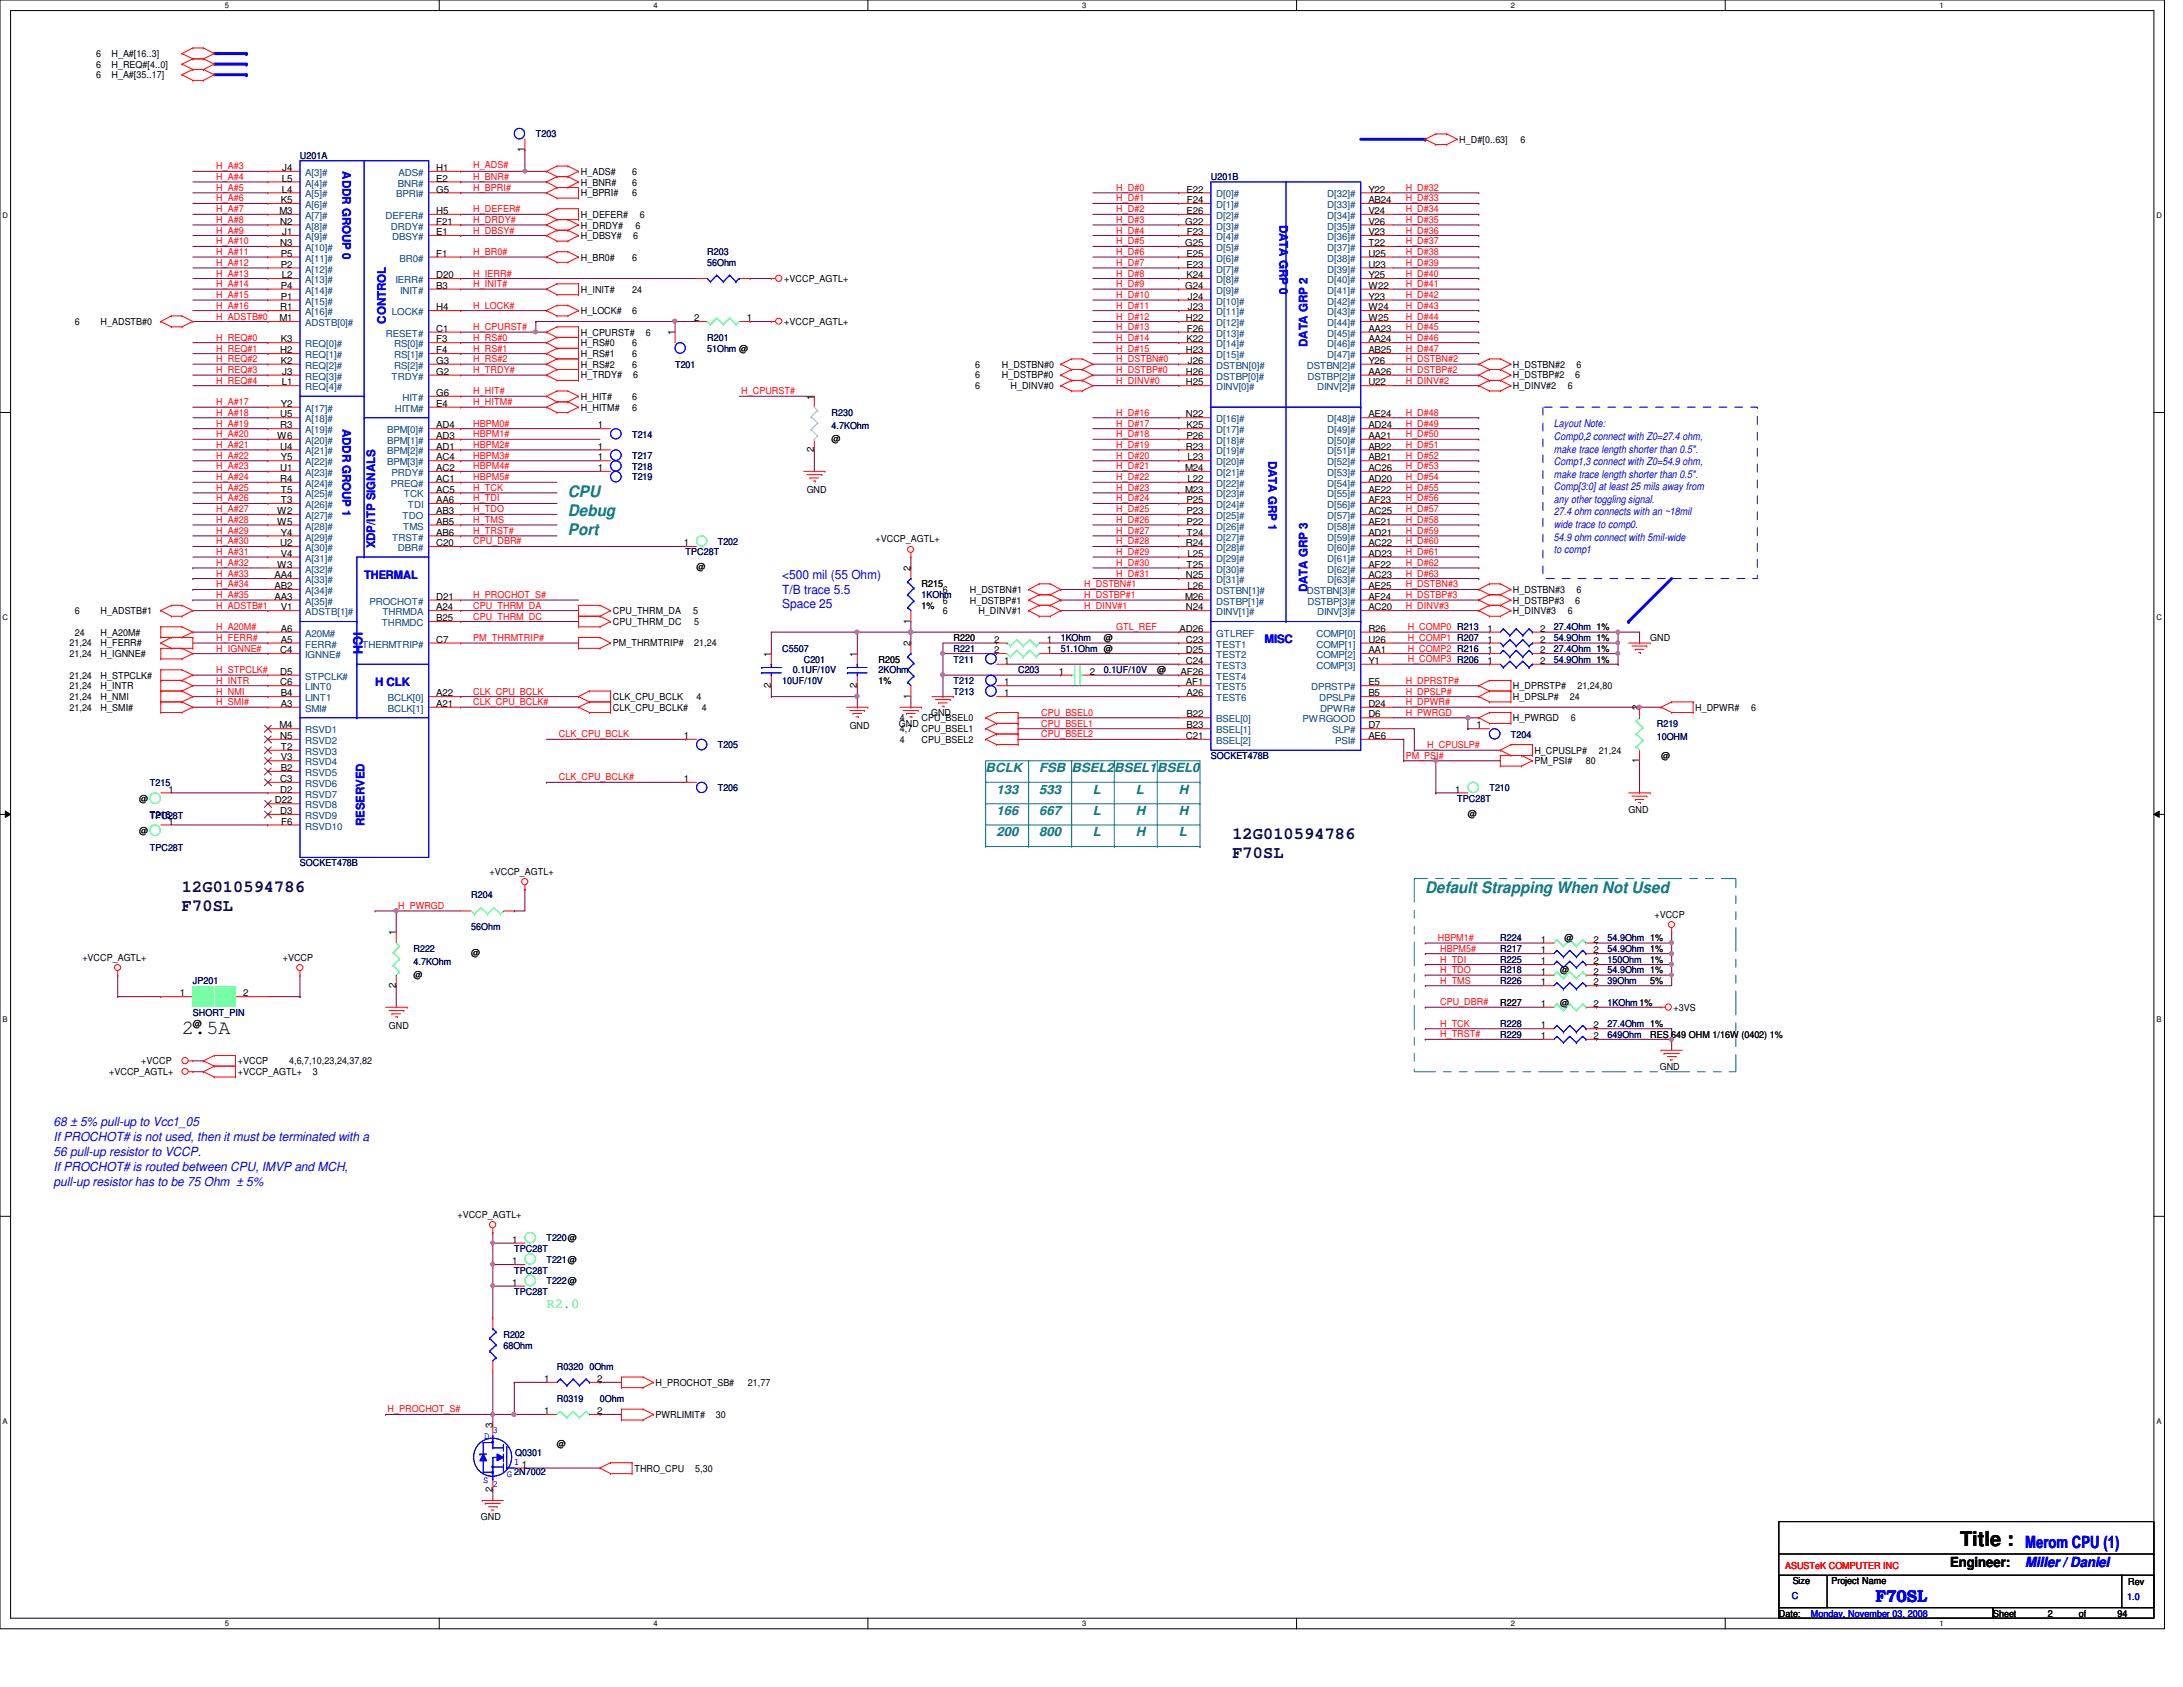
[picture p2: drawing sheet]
<svg xmlns="http://www.w3.org/2000/svg" width="279mm" height="216mm" viewBox="0 0 279 216" stroke-linecap="round" stroke-linejoin="round" font-family="sans-serif">
<defs><g id="words">
<g font-size="2.6">
<text x="23.3" y="132.4">2.5A</text>
<text x="250.9" y="197.9">Title :</text>
</g>
<g font-size="2.2" fill="#000040">
<text x="157.7" y="107.4">12G010594786</text>
<text x="157.7" y="109.8">F70SL</text>
<text x="23.3" y="114.2">12G010594786</text>
<text x="23.3" y="116.6">F70SL</text>
</g>
<g font-size="2.2" fill="#00f">
<text x="259.2" y="198.2">Merom CPU (1)</text>
<text x="240" y="205">F70SL</text>
</g>
<g font-size="2" fill="#008080">
<text x="72.7" y="63.6">CPU</text>
<text x="72.7" y="66">Debug</text>
<text x="72.7" y="68.5">Port</text>
<text x="182.4" y="114.3">Default Strapping When Not Used</text>
</g>
<text font-size="1.8" fill="#0f0" x="69.9" y="167.3">R2.0</text>
<text font-size="1.8" x="249.6" y="200.5">Engineer:</text>
<text font-size="1.8" fill="#00f" x="259.2" y="200.5">Miller / Daniel</text>
<g font-size="1.6" fill="#00f">
<text x="100.1" y="74.1">&lt;500 mil (55 Ohm)</text>
<text x="100.1" y="76">T/B trace 5.5</text>
<text x="100.1" y="77.9">Space 25</text>
<text x="45.3" y="80.9" transform="rotate(90 45.3 80.9)">ICH</text>
<text x="6.9" y="144.1">68 ± 5% pull-up to Vcc1_05</text>
<text x="6.9" y="146">If PROCHOT# is not used, then it must be terminatedwith a</text>
<text x="6.9" y="147.9">56 pull-up resistor to VCCP.</text>
<text x="6.9" y="149.8">If PROCHOT# is routed between CPU, IMVP and MCH,</text>
<text x="6.9" y="151.7">pull-up resistor has to be 75 Ohm ± 5%</text>
</g>
<g font-size="1.6" fill="#008080">
<text x="126.2" y="98.8">BCLK</text>
<text x="127.6" y="101.6">133</text>
<text x="133" y="98.8">FSB BSEL2BSEL1BSEL0</text>
<text x="133" y="101.6">533</text>
<text x="139.9" y="101.6">L</text>
<text x="145.4" y="101.6">L</text>
<text x="150.9" y="101.6">H</text>
<text x="127.6" y="104.3">166</text>
<text x="127.6" y="107">200</text>
<text x="133" y="104.3">667</text>
<text x="133" y="107">800</text>
<text x="139.9" y="104.3">L</text>
<text x="139.9" y="107">L</text>
<text x="145.4" y="104.3">H</text>
<text x="145.4" y="107">H</text>
<text x="150.9" y="104.3">H</text>
<text x="150.9" y="107">L</text>
</g>
<g font-size="1.5" fill="#00f">
<text x="43.9" y="21.9" transform="rotate(90 43.9 21.9)">ADDR GROUP 0</text>
<text x="163.7" y="28.8" transform="rotate(90 163.7 28.8)">DATA GRP 0</text>
<text x="49.4" y="41.4" transform="rotate(-90 49.4 41.4)">CONTROL</text>
<text x="167.3" y="44.4" transform="rotate(-90 167.3 44.4)">DATA GRP 2</text>
<text x="43.9" y="54.9" transform="rotate(90 43.9 54.9)">ADDR GROUP 1</text>
<text x="162.3" y="59" transform="rotate(90 162.3 59)">DATA GRP 1</text>
<text x="48" y="70.2" transform="rotate(-90 48 70.2)">XDP/ITP SIGNALS</text>
<text x="46.6" y="74">THERMAL</text>
<text x="167.3" y="75.8" transform="rotate(-90 167.3 75.8)">DATA GRP 3</text>
<text x="161.8" y="82.3">MISC</text>
<text x="48" y="87.8">H CLK</text>
<text x="46.7" y="105.7" transform="rotate(-90 46.7 105.7)">RESERVED</text>
</g>
<g font-size="1.4" fill="#00f">
<text x="198.9" y="54.7">Layout Note:</text>
<text x="198.9" y="56.3">Comp0,2 connect with Z0=27.4 ohm,</text>
<text x="198.9" y="57.9">make trace length shorter than 0.5&quot;.</text>
<text x="198.9" y="59.5">Comp1,3 connect with Z0=54.9 ohm,</text>
<text x="198.9" y="61.1">make trace length shorter than 0.5&quot;.</text>
<text x="198.9" y="62.7">Comp[3:0] at least 25 mils away from</text>
<text x="198.9" y="64.3">any other toggling signal.</text>
<text x="198.9" y="66">27.4 ohm connects with an ~18mil</text>
<text x="198.9" y="67.6">wide trace to comp0.</text>
<text x="198.9" y="69.2">54.9 ohm connect with 5mil-wide</text>
<text x="198.9" y="70.8">to comp1</text>
</g>
<g font-size="1.2">
<text x="12.3" y="7.3">6</text>
<text x="12.3" y="8.7">6</text>
<text x="12.3" y="10">6</text>
<text x="14.3" y="7.3">H_A#[16..3]</text>
<text x="14.3" y="8.7">H_REQ#[4..0]</text>
<text x="14.3" y="10">H_A#[35..17]</text>
<text x="36.1" y="23.2">L5</text>
<text x="36.1" y="21.9">J4</text>
<text x="55.8" y="21.9">H1</text>
<text x="55.8" y="23.2">E2</text>
<text x="67.1" y="19.5" transform="rotate(-90 67.1 19.5)">1</text>
<text x="74.3" y="23.7">H_BNR#</text>
<text x="74.3" y="22.4">H_ADS#</text>
<text x="80.9" y="22.4">6</text>
<text x="80.9" y="23.7">6</text>
<text x="186.8" y="18.3">H_D#[0..63]</text>
<text x="194.6" y="18.3">6</text>
<text x="35.8" y="27.4">M3</text>
<text x="35.9" y="28.7">N2</text>
<text x="35.9" y="26">K5</text>
<text x="36.1" y="24.6">L4</text>
<text x="55.8" y="24.6">G5</text>
<text x="55.8" y="27.4">H5</text>
<text x="55.8" y="28.7">F21</text>
<text x="74.3" y="29.3">H_DRDY#</text>
<text x="74.3" y="25.1">H_BPRI#</text>
<text x="74.3" y="27.9">H_DEFER#</text>
<text x="80.9" y="25.1">6</text>
<text x="81.3" y="29.3">6</text>
<text x="81.9" y="27.9">6</text>
<text x="151.7" y="28.7">G22</text>
<text x="151.8" y="24.6">E22</text>
<text x="151.8" y="27.4">E26</text>
<text x="151.9" y="26">F24</text>
<text x="175.1" y="24.6">Y22</text>
<text x="175.1" y="26">AB24</text>
<text x="175.1" y="27.4">V24</text>
<text x="175.1" y="28.7">V26</text>
<text x="35.9" y="31.5">N3</text>
<text x="35.9" y="32.9">P5</text>
<text x="35.9" y="34.2">P2</text>
<text x="36.1" y="35.6">L2</text>
<text x="36.1" y="30.1">J1</text>
<text x="55.8" y="32.9">F1</text>
<text x="55.8" y="30.1">E1</text>
<text x="55.8" y="35.6">D20</text>
<text x="74.3" y="33.4">H_BR0#</text>
<text x="74.3" y="30.6">H_DBSY#</text>
<text x="80.9" y="33.4">6</text>
<text x="81" y="30.6">6</text>
<text x="151.7" y="31.5">G25</text>
<text x="151.8" y="32.9">E25</text>
<text x="151.8" y="34.2">E23</text>
<text x="151.8" y="35.6">K24</text>
<text x="151.9" y="30.1">F23</text>
<text x="175.1" y="30.1">V23</text>
<text x="175.1" y="31.5">T22</text>
<text x="175.1" y="32.9">U25</text>
<text x="175.1" y="34.2">U23</text>
<text x="175.1" y="35.6">Y25</text>
<text x="9.6" y="41.6">6</text>
<text x="12.9" y="41.6">H_ADSTB#0</text>
<text x="35.8" y="41.1">M1</text>
<text x="35.9" y="39.7">R1</text>
<text x="35.9" y="37">P4</text>
<text x="35.9" y="38.4">P1</text>
<text x="55.8" y="37">B3</text>
<text x="55.8" y="39.7">H4</text>
<text x="74.3" y="40.2">H_LOCK#</text>
<text x="74.3" y="37.5">H_INIT#</text>
<text x="80.9" y="40.2">6</text>
<text x="80.9" y="37.5">24</text>
<text x="88.9" y="41.1">2</text>
<text x="95.6" y="41.1">1</text>
<text x="100.4" y="41.6">+VCCP_AGTL+</text>
<text x="100.4" y="36.1">+VCCP_AGTL+</text>
<text x="151.7" y="37">G24</text>
<text x="151.8" y="41.1">H22</text>
<text x="152" y="38.4">J24</text>
<text x="152" y="39.7">J23</text>
<text x="175.1" y="37">W22</text>
<text x="175.1" y="38.4">Y23</text>
<text x="175.1" y="39.7">W24</text>
<text x="175.1" y="41.1">W25</text>
<text x="35.9" y="45.2">H2</text>
<text x="35.9" y="43.8">K3</text>
<text x="35.9" y="46.6">K2</text>
<text x="36.1" y="48">J3</text>
<text x="55.8" y="42.5">C1</text>
<text x="55.8" y="43.8">F3</text>
<text x="55.8" y="45.2">F4</text>
<text x="55.8" y="46.6">G3</text>
<text x="55.8" y="48">G2</text>
<text x="74.3" y="47.1">H_RS#2</text>
<text x="74.3" y="44.3">H_RS#0</text>
<text x="74.3" y="43">H_CPURST#</text>
<text x="74.3" y="45.7">H_RS#1</text>
<text x="80.9" y="47.1">6</text>
<text x="80.9" y="44.3">6</text>
<text x="80.9" y="45.7">6</text>
<text x="82.7" y="43">6</text>
<text x="86.4" y="42.9" transform="rotate(-90 86.4 42.9)">1</text>
<text x="124.8" y="47.1">6</text>
<text x="128.2" y="47.1">H_DSTBN#0</text>
<text x="151.8" y="45.2">H23</text>
<text x="151.8" y="48">H26</text>
<text x="151.8" y="43.8">K22</text>
<text x="151.9" y="42.5">F26</text>
<text x="152" y="46.6">J26</text>
<text x="175.1" y="42.5">AA23</text>
<text x="175.1" y="43.8">AA24</text>
<text x="175.1" y="45.2">AB25</text>
<text x="175.1" y="46.6">Y26</text>
<text x="175.1" y="48">AA26</text>
<text x="193.6" y="47.1">H_DSTBN#2</text>
<text x="201.8" y="47.1">6</text>
<text x="35.9" y="53.4">U5</text>
<text x="35.9" y="52.1">Y2</text>
<text x="36.1" y="49.3">L1</text>
<text x="55.8" y="50.7">G6</text>
<text x="55.8" y="52.1">E4</text>
<text x="74.3" y="52.6">H_HITM#</text>
<text x="74.3" y="48.4">H_TRDY#</text>
<text x="74.3" y="51.2">H_HIT#</text>
<text x="80.9" y="52.6">6</text>
<text x="80.9" y="51.2">6</text>
<text x="81" y="48.4">6</text>
<text x="104.2" y="51.1" transform="rotate(-90 104.2 51.1)">1</text>
<text x="124.8" y="49.8">6</text>
<text x="124.8" y="48.4">6</text>
<text x="128.2" y="48.4">H_DSTBP#0</text>
<text x="129.3" y="49.8">H_DINV#0</text>
<text x="151.8" y="53.4">N22</text>
<text x="151.8" y="49.3">H25</text>
<text x="175.1" y="53.4">AE24</text>
<text x="175.1" y="49.3">U22</text>
<text x="193.6" y="49.8">H_DINV#2</text>
<text x="193.6" y="48.4">H_DSTBP#2</text>
<text x="200.7" y="49.8">6</text>
<text x="201.6" y="48.4">6</text>
<text x="35.5" y="56.2">W6</text>
<text x="35.9" y="54.8">R3</text>
<text x="35.9" y="57.5">U4</text>
<text x="35.9" y="58.9">Y5</text>
<text x="55.8" y="54.8">AD4</text>
<text x="55.8" y="56.2">AD3</text>
<text x="55.8" y="57.5">AD1</text>
<text x="55.8" y="58.9">AC4</text>
<text x="76.5" y="58.9">1</text>
<text x="76.5" y="54.8">1</text>
<text x="76.5" y="57.5">1</text>
<text x="104.2" y="57.9" transform="rotate(-90 104.2 57.9)">2</text>
<text x="106.4" y="56.6">@</text>
<text x="151.8" y="57.5">R23</text>
<text x="151.8" y="54.8">K25</text>
<text x="151.8" y="56.2">P26</text>
<text x="152" y="58.9">L23</text>
<text x="175.1" y="54.8">AD24</text>
<text x="175.1" y="56.2">AA21</text>
<text x="175.1" y="57.5">AB22</text>
<text x="175.1" y="58.9">AB21</text>
<text x="35.5" y="65.8">W2</text>
<text x="35.9" y="60.3">U1</text>
<text x="35.9" y="61.7">R4</text>
<text x="35.9" y="63">T5</text>
<text x="35.9" y="64.4">T3</text>
<text x="55.8" y="60.3">AC2</text>
<text x="55.8" y="61.7">AC1</text>
<text x="55.8" y="63">AC5</text>
<text x="55.8" y="64.4">AA6</text>
<text x="55.8" y="65.8">AB3</text>
<text x="76.5" y="60.3">1</text>
<text x="103.3" y="63.1">GND</text>
<text x="151.7" y="60.3">M24</text>
<text x="151.7" y="63">M23</text>
<text x="151.8" y="64.4">P25</text>
<text x="151.8" y="65.8">P23</text>
<text x="152" y="61.7">L22</text>
<text x="175.1" y="60.3">AC26</text>
<text x="175.1" y="61.7">AD20</text>
<text x="175.1" y="63">AE22</text>
<text x="175.1" y="64.4">AF23</text>
<text x="175.1" y="65.8">AC25</text>
<text x="35.5" y="67.1">W5</text>
<text x="35.9" y="69.9">U2</text>
<text x="35.9" y="68.5">Y4</text>
<text x="35.9" y="71.2">V4</text>
<text x="55.8" y="69.9">C20</text>
<text x="55.8" y="67.1">AB5</text>
<text x="55.8" y="68.5">AB6</text>
<text x="87.5" y="69.9">1</text>
<text x="112.1" y="69.4">+VCCP_AGTL+</text>
<text x="151.8" y="69.9">R24</text>
<text x="151.8" y="67.1">P22</text>
<text x="151.8" y="68.5">T24</text>
<text x="152" y="71.2">L25</text>
<text x="175.1" y="67.1">AE21</text>
<text x="175.1" y="68.5">AD21</text>
<text x="175.1" y="69.9">AC22</text>
<text x="175.1" y="71.2">AD23</text>
<text x="35.1" y="74">AA4</text>
<text x="35.1" y="75.4">AB2</text>
<text x="35.1" y="76.8">AA3</text>
<text x="35.5" y="72.6">W3</text>
<text x="55.8" y="76.8">D21</text>
<text x="89.2" y="73">@</text>
<text x="116.5" y="73.1" transform="rotate(-90 116.5 73.1)">2</text>
<text x="117.9" y="75.2">R215</text>
<text x="117.9" y="77.9">1%</text>
<text x="120.7" y="77.3">6</text>
<text x="120.7" y="75.9">6</text>
<text x="124.1" y="77.3">H_DSTBP#1</text>
<text x="124.1" y="75.9">H_DSTBN#1</text>
<text x="151.7" y="76.8">M26</text>
<text x="151.8" y="74">N25</text>
<text x="151.8" y="72.6">T25</text>
<text x="152" y="75.4">L26</text>
<text x="175.1" y="72.6">AF22</text>
<text x="175.1" y="74">AC23</text>
<text x="175.1" y="75.4">AE25</text>
<text x="175.1" y="76.8">AF24</text>
<text x="193.6" y="77.3">H_DSTBP#3</text>
<text x="193.6" y="75.9">H_DSTBN#3</text>
<text x="201.6" y="77.3">6</text>
<text x="201.8" y="75.9">6</text>
<text x="8.9" y="82.7">21,24</text>
<text x="9.6" y="81.4">24</text>
<text x="9.6" y="78.6">6</text>
<text x="12.9" y="82.7">H_FERR#</text>
<text x="12.9" y="81.4">H_A20M#</text>
<text x="12.9" y="78.6">H_ADSTB#1</text>
<text x="35.9" y="83.6">C4</text>
<text x="35.9" y="80.9">A6</text>
<text x="35.9" y="78.1">V1</text>
<text x="35.9" y="82.3">A5</text>
<text x="55.8" y="82.3">C7</text>
<text x="55.8" y="78.1">A24</text>
<text x="55.8" y="79.5">B25</text>
<text x="78.4" y="82.7">PM_THRMTRIP#</text>
<text x="78.4" y="80">CPU_THRM_DC</text>
<text x="78.4" y="78.6">CPU_THRM_DA</text>
<text x="88.7" y="78.6">5</text>
<text x="88.9" y="80">5</text>
<text x="88.9" y="82.7">21,24</text>
<text x="116.5" y="82.7" transform="rotate(-90 116.5 82.7)">2</text>
<text x="116.5" y="79.8" transform="rotate(-90 116.5 79.8)">1</text>
<text x="120.7" y="78.6">6</text>
<text x="122" y="82">R220</text>
<text x="125.2" y="78.6">H_DINV#1</text>
<text x="127.3" y="83.6">2</text>
<text x="127.3" y="82.3">2</text>
<text x="134" y="83.6">1</text>
<text x="134" y="82.3">1</text>
<text x="141.3" y="82">@</text>
<text x="151" y="80.9">AD26</text>
<text x="151.8" y="78.1">N24</text>
<text x="151.8" y="83.6">D25</text>
<text x="151.8" y="82.3">C23</text>
<text x="175.1" y="80.9">R26</text>
<text x="175.1" y="82.3">U26</text>
<text x="175.1" y="83.6">AA1</text>
<text x="175.1" y="78.1">AC20</text>
<text x="190.4" y="80.9">1</text>
<text x="190.4" y="83.6">1</text>
<text x="190.4" y="82.3">1</text>
<text x="193.6" y="78.6">H_DINV#3</text>
<text x="197.1" y="80.9">2</text>
<text x="197.1" y="83.6">2</text>
<text x="197.1" y="82.3">2</text>
<text x="200.7" y="78.6">6</text>
<text x="211.2" y="82">GND</text>
<text x="8.9" y="84.1">21,24</text>
<text x="8.9" y="86.9">21,24</text>
<text x="8.9" y="88.2">21,24</text>
<text x="8.9" y="89.6">21,24</text>
<text x="12.9" y="84.1">H_IGNNE#</text>
<text x="12.9" y="86.9">H_STPCLK#</text>
<text x="12.9" y="88.2">H_INTR</text>
<text x="12.9" y="89.6">H_NMI</text>
<text x="35.9" y="87.7">C6</text>
<text x="35.9" y="86.4">D5</text>
<text x="35.9" y="89.1">B4</text>
<text x="55.8" y="89.1">A22</text>
<text x="78.4" y="89.6">CLK_CPU_BCLK</text>
<text x="89.2" y="89.6">4</text>
<text x="98.7" y="88.1" transform="rotate(-90 98.7 88.1)">2</text>
<text x="98.7" y="84" transform="rotate(-90 98.7 84)">1</text>
<text x="109.7" y="88.1" transform="rotate(-90 109.7 88.1)">2</text>
<text x="109.7" y="84" transform="rotate(-90 109.7 84)">1</text>
<text x="112.4" y="84.8">R205</text>
<text x="112.4" y="87.5">1%</text>
<text x="116.5" y="89.4" transform="rotate(-90 116.5 89.4)">1</text>
<text x="128.5" y="89.1">1</text>
<text x="128.5" y="85">1</text>
<text x="128.5" y="87.7">1</text>
<text x="135.5" y="86.4">1</text>
<text x="139.5" y="86.4">2</text>
<text x="148.1" y="86.1">@</text>
<text x="151.1" y="86.4">AF26</text>
<text x="151.8" y="87.7">AF1</text>
<text x="151.8" y="85">C24</text>
<text x="151.8" y="89.1">A26</text>
<text x="175.1" y="85">Y1</text>
<text x="175.1" y="87.7">E5</text>
<text x="175.1" y="89.1">B5</text>
<text x="190.4" y="85">1</text>
<text x="193.6" y="88.2">H_DPRSTP#</text>
<text x="193.6" y="89.6">H_DPSLP#</text>
<text x="197.1" y="85">2</text>
<text x="200.9" y="89.6">24</text>
<text x="201.9" y="88.2">21,24,80</text>
<text x="8.9" y="91">21,24</text>
<text x="12.9" y="91">H_SMI#</text>
<text x="35.8" y="93.2">M4</text>
<text x="35.9" y="94.6">N5</text>
<text x="35.9" y="96">T2</text>
<text x="35.9" y="90.5">A3</text>
<text x="55.8" y="90.5">A21</text>
<text x="78.4" y="91">CLK_CPU_BCLK#</text>
<text x="87.5" y="94.6">1</text>
<text x="89.8" y="91">4</text>
<text x="108.8" y="93.3">GND</text>
<text x="115.1" y="93">GND</text>
<text x="115.2" y="92.3">4</text>
<text x="115.2" y="95.1">4</text>
<text x="115.2" y="93.7">4,7</text>
<text x="117.9" y="92.3">CPU_BSEL0</text>
<text x="117.9" y="95.1">CPU_BSEL2</text>
<text x="117.9" y="93.7">CPU_BSEL1</text>
<text x="119.2" y="91.7">GND</text>
<text x="151.8" y="94.6">C21</text>
<text x="151.8" y="91.8">B22</text>
<text x="151.8" y="93.2">B23</text>
<text x="175.1" y="90.5">D24</text>
<text x="175.1" y="94.6">AE6</text>
<text x="175.1" y="91.8">D6</text>
<text x="175.1" y="93.2">D7</text>
<text x="189" y="93.2">1</text>
<text x="193.6" y="92.3">H_PWRGD</text>
<text x="201" y="92.3">6</text>
<text x="209.8" y="90.9" transform="rotate(-90 209.8 90.9)">2</text>
<text x="217" y="91">H_DPWR#</text>
<text x="224.1" y="91">6</text>
<text x="21.5" y="101.4">1</text>
<text x="35.9" y="100.1">C3</text>
<text x="35.9" y="101.4">D2</text>
<text x="35.9" y="97.3">V3</text>
<text x="35.9" y="98.7">B2</text>
<text x="87.5" y="100.1">1</text>
<text x="186.2" y="101.4">1</text>
<text x="196.4" y="97.8">PM_PSI#</text>
<text x="196.4" y="96.4">H_CPUSLP#</text>
<text x="203" y="97.8">80</text>
<text x="204.6" y="96.4">21,24</text>
<text x="209.8" y="97.7" transform="rotate(-90 209.8 97.7)">1</text>
<text x="212.6" y="97.2">@</text>
<text x="17.8" y="106.7">@</text>
<text x="17.8" y="102.6">@</text>
<text x="21.5" y="105.5">1</text>
<text x="35.2" y="102.8">D22</text>
<text x="35.9" y="104.2">D3</text>
<text x="36" y="105.5">F6</text>
<text x="187.9" y="104.6">@</text>
<text x="208.4" y="104">GND</text>
<text x="62.7" y="112">+VCCP_AGTL+</text>
<text x="50.7" y="119.7" transform="rotate(-90 50.7 119.7)">1</text>
<text x="211.8" y="117.4">+VCCP</text>
<text x="10.5" y="122.9">+VCCP_AGTL+</text>
<text x="36.2" y="122.9">+VCCP</text>
<text x="52.9" y="125.1">@</text>
<text x="60.3" y="122.4">@</text>
<text x="197.2" y="120.6">1</text>
<text x="197.2" y="123.4">1</text>
<text x="197.2" y="124.8">1</text>
<text x="197.2" y="122">1</text>
<text x="199.7" y="124.6">@</text>
<text x="200.2" y="120.4">@</text>
<text x="204" y="120.6">2</text>
<text x="204" y="123.4">2</text>
<text x="204" y="124.8">2</text>
<text x="204" y="122">2</text>
<text x="211.2" y="125.9">5%</text>
<text x="211.2" y="123.2">1%</text>
<text x="23" y="127.5">1</text>
<text x="24.7" y="131.4">@</text>
<text x="31.1" y="127.5">2</text>
<text x="49.8" y="131.7">GND</text>
<text x="50.7" y="126.4" transform="rotate(-90 50.7 126.4)">2</text>
<text x="192" y="128.7">R227</text>
<text x="197.2" y="126.1">1</text>
<text x="197.2" y="128.9">1</text>
<text x="197.2" y="131.6">1</text>
<text x="199.7" y="128.7">@</text>
<text x="204" y="126.1">2</text>
<text x="204" y="128.9">2</text>
<text x="204" y="131.6">2</text>
<text x="214.2" y="129.4">+3VS</text>
<text x="14" y="137.6">+VCCP_AGTL+</text>
<text x="18.1" y="136.2">+VCCP</text>
<text x="30.4" y="137.6">+VCCP_AGTL+</text>
<text x="30.4" y="136.2">+VCCP</text>
<text x="37" y="136.2">4,6,7,10,23,24,37,82</text>
<text x="40" y="137.6">3</text>
<text x="197.2" y="133">1</text>
<text x="204" y="133">2</text>
<text x="211.2" y="132.8">RES 649 OHM 1/16W (0402) 1%</text>
<text x="212.4" y="136.9">GND</text>
<text x="58.5" y="155.8">+VCCP_AGTL+</text>
<text x="65.5" y="159">1</text>
<text x="65.5" y="161.8">1</text>
<text x="65.5" y="164.5">1</text>
<text x="69.6" y="176.9">1</text>
<text x="76.4" y="176.9">2</text>
<text x="83.9" y="177.4">H_PROCHOT_SB#</text>
<text x="95.7" y="177.4">21,77</text>
<text x="63" y="182.8" transform="rotate(-90 63 182.8)">3</text>
<text x="69.6" y="181">1</text>
<text x="71.3" y="185.2">@</text>
<text x="76.4" y="181">2</text>
<text x="83.9" y="181.5">PWRLIMIT#</text>
<text x="91.6" y="181.5">30</text>
<text x="63" y="190.9" transform="rotate(-90 63 190.9)">2</text>
<text x="66.8" y="187.8">1</text>
<text x="81.2" y="188.3">THRO_CPU</text>
<text x="89" y="188.3">5,30</text>
<text x="61.6" y="194.5">GND</text>
<text x="229.4" y="202.7">Size</text>
<text x="234.4" y="202.7">Project Name</text>
<text x="272.4" y="202.9">Rev</text>
<text x="227.7" y="206.9">Date:</text>
<text x="255.1" y="206.9">Sheet</text>
<text x="262.1" y="206.9">2</text>
<text x="266.1" y="206.9">of</text>
<text x="271" y="206.9">94</text>
</g>
<g font-size="1.2" fill="#000080">
<text x="68.6" y="17.6">T203</text>
<text x="38.4" y="20.3">U201A</text>
<text x="155" y="23.1">U201B</text>
<text x="90.5" y="32.7">R203</text>
<text x="90.5" y="34">56Ohm</text>
<text x="86.4" y="47.1">T201</text>
<text x="90.5" y="43.6">R201</text>
<text x="90.5" y="45">51Ohm @</text>
<text x="106.4" y="53.3">R230</text>
<text x="80.9" y="56">T214</text>
<text x="80.9" y="58.7">T217</text>
<text x="106.4" y="54.9">4.7KOhm</text>
<text x="80.9" y="60.1">T218</text>
<text x="80.9" y="61.5">T219</text>
<text x="87.8" y="71.1">TPC28T</text>
<text x="91.9" y="69.7">T202</text>
<text x="117.9" y="76.6">1KOhm</text>
<text x="100.1" y="83.4">C5507</text>
<text x="122" y="83.4">R221</text>
<text x="135.8" y="83.4">51.1Ohm @</text>
<text x="135.8" y="82">1KOhm</text>
<text x="198.9" y="80.7">27.4Ohm 1%</text>
<text x="198.9" y="83.4">27.4Ohm 1%</text>
<text x="198.9" y="82">54.9Ohm 1%</text>
<text x="100.1" y="87.5">10UF/10V</text>
<text x="101.5" y="86.1">0.1UF/10V</text>
<text x="102.9" y="84.8">C201</text>
<text x="112.4" y="86.1">2KOhm</text>
<text x="122" y="88.9">T213</text>
<text x="122" y="84.8">T211</text>
<text x="122" y="87.5">T212</text>
<text x="130.3" y="86.1">C203</text>
<text x="141.3" y="86.1">0.1UF/10V</text>
<text x="198.9" y="84.8">54.9Ohm 1%</text>
<text x="91.9" y="95.8">T205</text>
<text x="193.4" y="94.4">T204</text>
<text x="212" y="93">R219</text>
<text x="212" y="94.7">10OHM</text>
<text x="19.2" y="100.6">T215</text>
<text x="91.9" y="101.3">T206</text>
<text x="155" y="97.2">SOCKET478B</text>
<text x="190.6" y="101.3">T210</text>
<text x="19.2" y="104.7">T216</text>
<text x="19.2" y="104.8">TPC28T</text>
<text x="186.5" y="102.6">TPC28T</text>
<text x="19.2" y="108.9">TPC28T</text>
<text x="38.4" y="110.9">SOCKET478B</text>
<text x="60.3" y="115">R204</text>
<text x="60.3" y="119.1">56Ohm</text>
<text x="24.7" y="125.9">JP201</text>
<text x="52.9" y="121.8">R222</text>
<text x="52.9" y="123.5">4.7KOhm</text>
<text x="192" y="120.4">R224</text>
<text x="192" y="125.9">R226</text>
<text x="192" y="123.2">R225</text>
<text x="192" y="124.6">R218</text>
<text x="192" y="121.8">R217</text>
<text x="205.7" y="120.4">54.9Ohm 1%</text>
<text x="205.7" y="125.9">39Ohm</text>
<text x="205.7" y="123.2">150Ohm</text>
<text x="205.7" y="124.6">54.9Ohm 1%</text>
<text x="205.7" y="121.8">54.9Ohm 1%</text>
<text x="24.7" y="130">SHORT_PIN</text>
<text x="192" y="131.4">R228</text>
<text x="205.7" y="131.4">27.4Ohm 1%</text>
<text x="205.7" y="128.7">1KOhm 1%</text>
<text x="192" y="132.8">R229</text>
<text x="205.7" y="132.8">649Ohm</text>
<text x="65.8" y="160.2">TPC28T</text>
<text x="69.9" y="158.9">T220@</text>
<text x="69.9" y="161.6">T221@</text>
<text x="65.8" y="163">TPC28T</text>
<text x="65.8" y="165.7">TPC28T</text>
<text x="69.9" y="164.3">T222@</text>
<text x="64.4" y="171.2">R202</text>
<text x="64.4" y="172.6">68Ohm</text>
<text x="71.3" y="179.5">R0319</text>
<text x="71.3" y="175.3">R0320 0Ohm</text>
<text x="76.8" y="179.5">0Ohm</text>
<text x="66" y="186.3">Q0301</text>
</g>
<g font-size="1.2" fill="#f00">
<text x="27.7" y="21.7">H_A#3</text>
<text x="27.7" y="23">H_A#4</text>
<text x="60.6" y="23">H_BNR#</text>
<text x="60.6" y="21.5">H_ADS#</text>
<text x="27.7" y="25.8">H_A#6</text>
<text x="27.7" y="28.5">H_A#8</text>
<text x="27.7" y="27.2">H_A#7</text>
<text x="27.7" y="24.4">H_A#5</text>
<text x="27.7" y="29.9">H_A#9</text>
<text x="60.6" y="29.9">H_DBSY#</text>
<text x="60.6" y="24.4">H_BPRI#</text>
<text x="60.6" y="28.5">H_DRDY#</text>
<text x="60.6" y="27.2">H_DEFER#</text>
<text x="142.9" y="25.8">H_D#1</text>
<text x="142.9" y="29.9">H_D#4</text>
<text x="142.9" y="24.4">H_D#0</text>
<text x="142.9" y="28.5">H_D#3</text>
<text x="142.9" y="27.2">H_D#2</text>
<text x="179.9" y="28.5">H_D#35</text>
<text x="179.9" y="27.2">H_D#34</text>
<text x="179.9" y="25.8">H_D#33</text>
<text x="179.9" y="29.9">H_D#36</text>
<text x="179.9" y="24.4">H_D#32</text>
<text x="27.7" y="35.4">H_A#13</text>
<text x="27.7" y="31.3">H_A#10</text>
<text x="27.7" y="32.6">H_A#11</text>
<text x="27.7" y="34">H_A#12</text>
<text x="60.6" y="32.6">H_BR0#</text>
<text x="60.6" y="35.4">H_IERR#</text>
<text x="142.9" y="34">H_D#7</text>
<text x="142.9" y="35.4">H_D#8</text>
<text x="142.9" y="32.6">H_D#6</text>
<text x="142.9" y="31.3">H_D#5</text>
<text x="179.9" y="35.4">H_D#40</text>
<text x="179.9" y="31.3">H_D#37</text>
<text x="179.9" y="32.6">H_D#38</text>
<text x="179.9" y="34">H_D#39</text>
<text x="27.7" y="40.9">H_ADSTB#0</text>
<text x="27.7" y="39.5">H_A#16</text>
<text x="27.7" y="36.7">H_A#14</text>
<text x="27.7" y="38.1">H_A#15</text>
<text x="60.6" y="36.7">H_INIT#</text>
<text x="60.6" y="39.5">H_LOCK#</text>
<text x="142.9" y="39.5">H_D#11</text>
<text x="142.9" y="38.1">H_D#10</text>
<text x="142.9" y="36.7">H_D#9</text>
<text x="142.9" y="40.9">H_D#12</text>
<text x="179.9" y="40.9">H_D#44</text>
<text x="179.9" y="38.1">H_D#42</text>
<text x="179.9" y="36.7">H_D#41</text>
<text x="179.9" y="39.5">H_D#43</text>
<text x="27.7" y="45">H_REQ#1</text>
<text x="27.7" y="43.6">H_REQ#0</text>
<text x="27.7" y="47.8">H_REQ#3</text>
<text x="27.7" y="46.4">H_REQ#2</text>
<text x="60.6" y="45">H_RS#1</text>
<text x="60.6" y="47.8">H_TRDY#</text>
<text x="60.6" y="43.6">H_RS#0</text>
<text x="60.6" y="46.4">H_RS#2</text>
<text x="60.6" y="42.2">H_CPURST#</text>
<text x="142.9" y="45">H_D#15</text>
<text x="142.9" y="42.2">H_D#13</text>
<text x="142.9" y="43.6">H_D#14</text>
<text x="142.9" y="47.8">H_DSTBP#0</text>
<text x="142.9" y="46.4">H_DSTBN#0</text>
<text x="179.9" y="45">H_D#47</text>
<text x="179.9" y="43.6">H_D#46</text>
<text x="179.9" y="42.2">H_D#45</text>
<text x="179.9" y="47.8">H_DSTBP#2</text>
<text x="179.9" y="46.4">H_DSTBN#2</text>
<text x="27.7" y="51.9">H_A#17</text>
<text x="27.7" y="49.1">H_REQ#4</text>
<text x="27.7" y="53.2">H_A#18</text>
<text x="60.6" y="51.9">H_HITM#</text>
<text x="60.6" y="50.5">H_HIT#</text>
<text x="94.9" y="50.5">H_CPURST#</text>
<text x="142.9" y="53.2">H_D#16</text>
<text x="142.9" y="49.1">H_DINV#0</text>
<text x="179.9" y="53.2">H_D#48</text>
<text x="179.9" y="49.1">H_DINV#2</text>
<text x="27.7" y="58.7">H_A#22</text>
<text x="27.7" y="57.3">H_A#21</text>
<text x="27.7" y="56">H_A#20</text>
<text x="27.7" y="54.6">H_A#19</text>
<text x="60.6" y="56">HBPM1#</text>
<text x="60.6" y="54.6">HBPM0#</text>
<text x="60.6" y="58.7">HBPM3#</text>
<text x="60.6" y="57.3">HBPM2#</text>
<text x="142.9" y="58.7">H_D#20</text>
<text x="142.9" y="54.6">H_D#17</text>
<text x="142.9" y="56">H_D#18</text>
<text x="142.9" y="57.3">H_D#19</text>
<text x="179.9" y="54.6">H_D#49</text>
<text x="179.9" y="57.3">H_D#51</text>
<text x="179.9" y="56">H_D#50</text>
<text x="179.9" y="58.7">H_D#52</text>
<text x="27.7" y="61.5">H_A#24</text>
<text x="27.7" y="62.8">H_A#25</text>
<text x="27.7" y="64.2">H_A#26</text>
<text x="27.7" y="65.6">H_A#27</text>
<text x="27.7" y="60.1">H_A#23</text>
<text x="60.6" y="61.5">HBPM5#</text>
<text x="60.6" y="62.8">H_TCK</text>
<text x="60.6" y="64.2">H_TDI</text>
<text x="60.6" y="65.6">H_TDO</text>
<text x="60.6" y="60.1">HBPM4#</text>
<text x="142.9" y="65.6">H_D#25</text>
<text x="142.9" y="61.5">H_D#22</text>
<text x="142.9" y="60.1">H_D#21</text>
<text x="142.9" y="62.8">H_D#23</text>
<text x="142.9" y="64.2">H_D#24</text>
<text x="179.9" y="61.5">H_D#54</text>
<text x="179.9" y="65.6">H_D#57</text>
<text x="179.9" y="60.1">H_D#53</text>
<text x="179.9" y="62.8">H_D#55</text>
<text x="179.9" y="64.2">H_D#56</text>
<text x="27.7" y="68.3">H_A#29</text>
<text x="27.7" y="69.7">H_A#30</text>
<text x="27.7" y="66.9">H_A#28</text>
<text x="27.7" y="71">H_A#31</text>
<text x="60.6" y="69.7">CPU_DBR#</text>
<text x="60.6" y="66.9">H_TMS</text>
<text x="60.6" y="68.3">H_TRST#</text>
<text x="142.9" y="69.7">H_D#28</text>
<text x="142.9" y="66.9">H_D#26</text>
<text x="142.9" y="68.3">H_D#27</text>
<text x="142.9" y="71">H_D#29</text>
<text x="179.9" y="71">H_D#61</text>
<text x="179.9" y="66.9">H_D#58</text>
<text x="179.9" y="69.7">H_D#60</text>
<text x="179.9" y="68.3">H_D#59</text>
<text x="27.7" y="77.9">H_ADSTB#1</text>
<text x="27.7" y="72.4">H_A#32</text>
<text x="27.7" y="73.8">H_A#33</text>
<text x="27.7" y="75.2">H_A#34</text>
<text x="27.7" y="76.5">H_A#35</text>
<text x="60.6" y="76.5">H_PROCHOT_S#</text>
<text x="60.6" y="77.9">CPU_THRM_DA</text>
<text x="138.8" y="77.9">H_DINV#1</text>
<text x="138.8" y="75.2">H_DSTBN#1</text>
<text x="138.8" y="76.5">H_DSTBP#1</text>
<text x="142.9" y="72.4">H_D#30</text>
<text x="142.9" y="73.8">H_D#31</text>
<text x="179.9" y="72.4">H_D#62</text>
<text x="179.9" y="73.8">H_D#63</text>
<text x="179.9" y="77.9">H_DINV#3</text>
<text x="179.9" y="76.5">H_DSTBP#3</text>
<text x="179.9" y="75.2">H_DSTBN#3</text>
<text x="27.7" y="82">H_FERR#</text>
<text x="27.7" y="83.4">H_IGNNE#</text>
<text x="27.7" y="80.6">H_A20M#</text>
<text x="60.6" y="79.3">CPU_THRM_DC</text>
<text x="60.6" y="82">PM_THRMTRIP#</text>
<text x="142.9" y="80.6">GTL_REF</text>
<text x="180.2" y="83.4">H_COMP2 R216</text>
<text x="180.2" y="82">H_COMP1 R207</text>
<text x="180.2" y="80.6">H_COMP0 R213</text>
<text x="27.7" y="87.5">H_INTR</text>
<text x="27.7" y="86.1">H_STPCLK#</text>
<text x="27.7" y="88.9">H_NMI</text>
<text x="60.6" y="88.9">CLK_CPU_BCLK</text>
<text x="179.9" y="88.9">H_DPSLP#</text>
<text x="179.9" y="87.5">H_DPRSTP#</text>
<text x="180.2" y="84.8">H_COMP3 R206</text>
<text x="27.7" y="90.3">H_SMI#</text>
<text x="60.6" y="90.3">CLK_CPU_BCLK#</text>
<text x="71.5" y="94.4">CLK_CPU_BCLK</text>
<text x="133.3" y="94.4">CPU_BSEL2</text>
<text x="133.3" y="93">CPU_BSEL1</text>
<text x="133.3" y="91.6">CPU_BSEL0</text>
<text x="179.9" y="90.3">H_DPWR#</text>
<text x="179.9" y="91.6">H_PWRGD</text>
<text x="182.7" y="95.8">H_CPUSLP#</text>
<text x="71.5" y="99.9">CLK_CPU_BCLK#</text>
<text x="179.9" y="97.1">PM_PSI#</text>
<text x="51" y="116.3">H_PWRGD</text>
<text x="184" y="120.4">HBPM1#</text>
<text x="184.3" y="121.8">HBPM5#</text>
<text x="184.3" y="123.2">H_TDI</text>
<text x="184.3" y="124.5">H_TDO</text>
<text x="184.3" y="125.9">H_TMS</text>
<text x="184.3" y="128.7">CPU_DBR#</text>
<text x="184.3" y="131.4">H_TCK</text>
<text x="184.3" y="132.8">H_TRST#</text>
<text x="49.6" y="180.8">H_PROCHOT_S#</text>
<text x="228.5" y="200.8">ASUSTeK COMPUTER INC</text>
</g>
<g font-size="1.2" fill="#004080">
<text x="39.1" y="22.5">A[3]#</text>
<text x="39.1" y="23.9">A[4]#</text>
<text x="50.9" y="23.9">BNR#</text>
<text x="51" y="22.5">ADS#</text>
<text x="39.1" y="25.3">A[5]#</text>
<text x="39.1" y="26.6">A[6]#</text>
<text x="39.1" y="28">A[7]#</text>
<text x="39.1" y="29.4">A[8]#</text>
<text x="49.4" y="28">DEFER#</text>
<text x="50" y="29.4">DRDY#</text>
<text x="50.7" y="25.3">BPRI#</text>
<text x="155.7" y="25.3">D[0]#</text>
<text x="155.7" y="26.6">D[1]#</text>
<text x="155.7" y="28">D[2]#</text>
<text x="155.7" y="29.4">D[3]#</text>
<text x="169.9" y="25.3">D[32]#</text>
<text x="169.9" y="26.6">D[33]#</text>
<text x="169.9" y="28">D[34]#</text>
<text x="169.9" y="29.4">D[35]#</text>
<text x="39.1" y="32.1">A[10]#</text>
<text x="39.1" y="33.5">A[11]#</text>
<text x="39.1" y="34.9">A[12]#</text>
<text x="39.1" y="30.7">A[9]#</text>
<text x="50.2" y="30.7">DBSY#</text>
<text x="51.1" y="33.5">BR0#</text>
<text x="155.7" y="30.7">D[4]#</text>
<text x="155.7" y="32.1">D[5]#</text>
<text x="155.7" y="33.5">D[6]#</text>
<text x="155.7" y="34.9">D[7]#</text>
<text x="169.9" y="30.7">D[36]#</text>
<text x="169.9" y="32.1">D[37]#</text>
<text x="169.9" y="33.5">D[38]#</text>
<text x="169.9" y="34.9">D[39]#</text>
<text x="39.1" y="36.2">A[13]#</text>
<text x="39.1" y="37.6">A[14]#</text>
<text x="39.1" y="39">A[15]#</text>
<text x="39.1" y="40.3">A[16]#</text>
<text x="39.1" y="41.7">ADSTB[0]#</text>
<text x="50.2" y="40.3">LOCK#</text>
<text x="50.6" y="36.2">IERR#</text>
<text x="51.2" y="37.6">INIT#</text>
<text x="155.7" y="39">D[10]#</text>
<text x="155.7" y="40.3">D[11]#</text>
<text x="155.7" y="41.7">D[12]#</text>
<text x="155.7" y="36.2">D[8]#</text>
<text x="155.7" y="37.6">D[9]#</text>
<text x="169.9" y="36.2">D[40]#</text>
<text x="169.9" y="37.6">D[41]#</text>
<text x="169.9" y="39">D[42]#</text>
<text x="169.9" y="40.3">D[43]#</text>
<text x="169.9" y="41.7">D[44]#</text>
<text x="39.1" y="44.4">REQ[0]#</text>
<text x="39.1" y="45.8">REQ[1]#</text>
<text x="39.1" y="47.2">REQ[2]#</text>
<text x="49.4" y="43.1">RESET#</text>
<text x="50.5" y="44.4">RS[0]#</text>
<text x="50.5" y="45.8">RS[1]#</text>
<text x="50.5" y="47.2">RS[2]#</text>
<text x="155.7" y="43.1">D[13]#</text>
<text x="155.7" y="44.4">D[14]#</text>
<text x="155.7" y="45.8">D[15]#</text>
<text x="155.7" y="47.2">DSTBN[0]#</text>
<text x="167.3" y="47.2">DSTBN[2]#</text>
<text x="169.9" y="43.1">D[45]#</text>
<text x="169.9" y="44.4">D[46]#</text>
<text x="169.9" y="45.8">D[47]#</text>
<text x="39.1" y="52.7">A[17]#</text>
<text x="39.1" y="48.6">REQ[3]#</text>
<text x="39.1" y="50">REQ[4]#</text>
<text x="50.1" y="48.6">TRDY#</text>
<text x="50.5" y="52.7">HITM#</text>
<text x="51.5" y="51.3">HIT#</text>
<text x="155.7" y="50">DINV[0]#</text>
<text x="155.7" y="48.6">DSTBP[0]#</text>
<text x="167.3" y="48.6">DSTBP[2]#</text>
<text x="168.6" y="50">DINV[2]#</text>
<text x="39.1" y="54.1">A[18]#</text>
<text x="39.1" y="55.5">A[19]#</text>
<text x="39.1" y="56.8">A[20]#</text>
<text x="39.1" y="58.2">A[21]#</text>
<text x="39.1" y="59.6">A[22]#</text>
<text x="49.6" y="55.5">BPM[0]#</text>
<text x="49.6" y="56.8">BPM[1]#</text>
<text x="49.6" y="58.2">BPM[2]#</text>
<text x="49.6" y="59.6">BPM[3]#</text>
<text x="155.7" y="54.1">D[16]#</text>
<text x="155.7" y="55.5">D[17]#</text>
<text x="155.7" y="56.8">D[18]#</text>
<text x="155.7" y="58.2">D[19]#</text>
<text x="155.7" y="59.6">D[20]#</text>
<text x="169.9" y="54.1">D[48]#</text>
<text x="169.9" y="55.5">D[49]#</text>
<text x="169.9" y="56.8">D[50]#</text>
<text x="169.9" y="58.2">D[51]#</text>
<text x="169.9" y="59.6">D[52]#</text>
<text x="39.1" y="60.9">A[23]#</text>
<text x="39.1" y="62.3">A[24]#</text>
<text x="39.1" y="63.7">A[25]#</text>
<text x="39.1" y="65">A[26]#</text>
<text x="50" y="62.3">PREQ#</text>
<text x="50.1" y="60.9">PRDY#</text>
<text x="51.7" y="63.7">TCK</text>
<text x="52.2" y="65">TDI</text>
<text x="155.7" y="60.9">D[21]#</text>
<text x="155.7" y="62.3">D[22]#</text>
<text x="155.7" y="63.7">D[23]#</text>
<text x="155.7" y="65">D[24]#</text>
<text x="169.9" y="60.9">D[53]#</text>
<text x="169.9" y="62.3">D[54]#</text>
<text x="169.9" y="63.7">D[55]#</text>
<text x="169.9" y="65">D[56]#</text>
<text x="39.1" y="66.4">A[27]#</text>
<text x="39.1" y="67.8">A[28]#</text>
<text x="39.1" y="69.2">A[29]#</text>
<text x="39.1" y="70.5">A[30]#</text>
<text x="39.1" y="71.9">A[31]#</text>
<text x="50.2" y="69.2">TRST#</text>
<text x="50.9" y="70.5">DBR#</text>
<text x="51.5" y="66.4">TDO</text>
<text x="51.6" y="67.8">TMS</text>
<text x="155.7" y="66.4">D[25]#</text>
<text x="155.7" y="67.8">D[26]#</text>
<text x="155.7" y="69.2">D[27]#</text>
<text x="155.7" y="70.5">D[28]#</text>
<text x="155.7" y="71.9">D[29]#</text>
<text x="169.9" y="66.4">D[57]#</text>
<text x="169.9" y="67.8">D[58]#</text>
<text x="169.9" y="69.2">D[59]#</text>
<text x="169.9" y="70.5">D[60]#</text>
<text x="169.9" y="71.9">D[61]#</text>
<text x="39.1" y="73.3">A[32]#</text>
<text x="39.1" y="74.6">A[33]#</text>
<text x="39.1" y="76">A[34]#</text>
<text x="39.1" y="77.4">A[35]#</text>
<text x="47.3" y="77.4">PROCHOT#</text>
<text x="155.7" y="73.3">D[30]#</text>
<text x="155.7" y="74.6">D[31]#</text>
<text x="155.7" y="76">DSTBN[1]#</text>
<text x="155.7" y="77.4">DSTBP[1]#</text>
<text x="167.3" y="76">DSTBN[3]#</text>
<text x="167.3" y="77.4">DSTBP[3]#</text>
<text x="169.9" y="73.3">D[62]#</text>
<text x="169.9" y="74.6">D[63]#</text>
<text x="39.1" y="81.5">A20M#</text>
<text x="39.1" y="78.7">ADSTB[1]#</text>
<text x="39.1" y="82.9">FERR#</text>
<text x="46.4" y="82.9">THERMTRIP#</text>
<text x="48.9" y="80.1">THRMDC</text>
<text x="48.9" y="78.7">THRMDA</text>
<text x="155.7" y="78.7">DINV[1]#</text>
<text x="155.7" y="81.5">GTLREF</text>
<text x="155.7" y="82.9">TEST1</text>
<text x="168.5" y="81.5">COMP[0]</text>
<text x="168.5" y="82.9">COMP[1]</text>
<text x="168.6" y="78.7">DINV[3]#</text>
<text x="39.1" y="84.2">IGNNE#</text>
<text x="39.1" y="88.3">LINT0</text>
<text x="39.1" y="89.7">LINT1</text>
<text x="39.1" y="87">STPCLK#</text>
<text x="49.7" y="89.7">BCLK[0]</text>
<text x="155.7" y="88.3">TEST5</text>
<text x="155.7" y="85.6">TEST3</text>
<text x="155.7" y="84.2">TEST2</text>
<text x="155.7" y="87">TEST4</text>
<text x="155.7" y="89.7">TEST6</text>
<text x="167.8" y="88.3">DPRSTP#</text>
<text x="168.5" y="84.2">COMP[2]</text>
<text x="168.5" y="85.6">COMP[3]</text>
<text x="168.8" y="89.7">DPSLP#</text>
<text x="39.1" y="93.9">RSVD1</text>
<text x="39.1" y="95.2">RSVD2</text>
<text x="39.1" y="91.1">SMI#</text>
<text x="49.7" y="91.1">BCLK[1]</text>
<text x="155.7" y="92.5">BSEL[0]</text>
<text x="155.7" y="93.9">BSEL[1]</text>
<text x="155.7" y="95.2">BSEL[2]</text>
<text x="166.7" y="92.5">PWRGOOD</text>
<text x="169" y="91.1">DPWR#</text>
<text x="170.5" y="93.9">SLP#</text>
<text x="170.9" y="95.2">PSI#</text>
<text x="39.1" y="96.6">RSVD3</text>
<text x="39.1" y="98">RSVD4</text>
<text x="39.1" y="99.3">RSVD5</text>
<text x="39.1" y="100.7">RSVD6</text>
<text x="39.1" y="102.1">RSVD7</text>
<text x="39.1" y="103.5">RSVD8</text>
<text x="39.1" y="104.8">RSVD9</text>
<text x="39.1" y="106.2">RSVD10</text>
</g>
<g font-size="1.2" fill="#00f">
<text x="62" y="184.1">D</text>
<text x="63.1" y="183.4">3</text>
<text x="61.8" y="189.7">S</text>
<text x="63.1" y="190.3">2</text>
<text x="64.9" y="189.1">G 2N7002</text>
<text x="65.8" y="187.5">1</text>
<text x="229.3" y="204.7">C</text>
<text x="231.8" y="206.9">Monday, November 03, 2008</text>
<text x="272.2" y="204.8">1.0</text>
</g>
<g font-size="1">
<text x="28.8" y="1">5</text>
<text x="83.7" y="1">4</text>
<text x="138.5" y="1">3</text>
<text x="193.4" y="1">2</text>
<text x="248.2" y="1">1</text>
<text x=".3" y="27.9">D</text>
<text x="276" y="27.9">D</text>
<text x=".3" y="79.4">C</text>
<text x="276" y="79.4">C</text>
<text x=".3" y="130.8">B</text>
<text x="276" y="130.8">B</text>
<text x=".3" y="182.2">A</text>
<text x="276" y="182.2">A</text>
<text x="28.8" y="208.1">5</text>
<text x="83.7" y="208.1">4</text>
<text x="138.5" y="208.1">3</text>
<text x="193.4" y="208.1">2</text>
<text x="248.2" y="208.1">1</text>
</g>
</g></defs>
<path d="M0 0h277v208.4h-277zM1.4 1.4h274.3v205.7h-274.3z" fill="none" stroke="#000" stroke-width=".13"/>
<g fill="#fff">
<path d="M28.8 .1h.5v1.1h-.5z"/>
<path d="M28.8 207.2h.5v1.1h-.5z"/>
</g>
<path d="M56.2 0v1.4M56.2 207.1v1.3" fill="none" stroke="#000" stroke-width=".13"/>
<g fill="#fff">
<path d="M83.7 .1h.5v1.1h-.5z"/>
<path d="M83.7 207.2h.5v1.1h-.5z"/>
</g>
<path d="M111.1 0v1.4M111.1 207.1v1.3" fill="none" stroke="#000" stroke-width=".13"/>
<g fill="#fff">
<path d="M138.5 .1h.6v1.1h-.6z"/>
<path d="M138.5 207.2h.6v1.1h-.6z"/>
</g>
<path d="M165.9 0v1.4M165.9 207.1v1.3" fill="none" stroke="#000" stroke-width=".13"/>
<g fill="#fff">
<path d="M193.4 .1h.5v1.1h-.5z"/>
<path d="M193.4 207.2h.5v1.1h-.5z"/>
</g>
<path d="M220.8 0v1.4M220.8 207.1v1.3" fill="none" stroke="#000" stroke-width=".13"/>
<g fill="#fff">
<path d="M248.2 .1h.6v1.1h-.6z"/>
<path d="M248.2 207.2h.6v1.1h-.6z"/>
<path d="M.3 27.1h.8v1.1h-.8z"/>
<path d="M276 27.1h.7v1.1h-.7z"/>
<path d="M.3 78.5h.8v1.1h-.8z"/>
<path d="M276 78.5h.7v1.1h-.7z"/>
</g>
<path d="M0 52.8h1.4M275.7 52.8h1.3" fill="none" stroke="#000" stroke-width=".13"/>
<g fill="#fff">
<path d="M.3 129.9h.7v1.1h-.7z"/>
<path d="M276 129.9h.6v1.1h-.6z"/>
</g>
<path d="M0 104.2h1.4M.7 103.8l.7 .4-.7 .4zM275.7 104.2l.7-.4v.8zM275.7 104.2h1.3" fill="none" stroke="#000" stroke-width=".13"/>
<path d="M.7 103.8l.7 .4-.7 .4zM275.7 104.2l.7-.4v.8z" fill="#000"/>
<g fill="#fff">
<path d="M.3 181.4h.7v1.1h-.7z"/>
<path d="M276 181.4h.6v1.1h-.6z"/>
</g>
<path d="M0 155.7h1.4M275.7 155.7h1.3" fill="none" stroke="#000" stroke-width=".13"/>
<g fill="none" stroke="#800040" stroke-width=".13">
<path d="M178.3 28.8h11M178.3 27.4h11M178.3 38.4h11M178.3 26h11M178.3 35.6h11M178.3 37h11M178.3 30.1h11M178.3 31.5h11M178.3 32.9h11M178.3 39.8h11M178.3 24.7h11M178.3 34.3h11"/>
<path d="M189.3 28.8h.1M189.3 27.4h.1M189.3 38.4h.1M189.3 26h.1M189.3 35.6h.1M189.3 37h.1M189.3 30.1h.1M189.3 31.5h.1M189.3 32.9h.1M189.3 39.8h.1M189.3 24.7h.1M189.3 34.3h.1"/>
<path d="M178.3 45.3h11M178.3 43.9h11M178.3 41.1h11M178.3 42.5h11M178.3 54.9h11M178.3 57.6h11M178.3 56.2h11M178.3 53.5h11M178.3 59h11M178.3 48h11M178.3 49.4h11M178.3 46.6h11"/>
<path d="M189.3 45.3h.1M189.3 43.9h.1M189.3 41.1h.1M189.3 42.5h.1M189.3 54.9h.1M189.3 57.6h.1M189.3 56.2h.1M189.3 53.5h.1M189.3 59h.1M189.3 48h.1M189.3 49.4h.1M189.3 46.6h.1"/>
<path d="M135.8 78.1h.1M135.8 75.4h.1M135.8 76.8h.1M135.8 78.1h15.1M135.8 75.4h15.1M135.8 76.8h15.1M178.3 78.1h11M178.3 75.4h11M178.3 76.8h11M178.3 72.7h11M178.3 71.3h11M178.3 61.7h11"/>
<path d="M178.3 65.8h11M178.3 60.3h11M178.3 63.1h11M178.3 67.2h11M178.3 69.9h11M178.3 64.4h11M178.3 68.6h11M178.3 74h11M189.3 72.7h.1M189.3 71.3h.1M189.3 61.7h.1M189.3 65.8h.1"/>
<path d="M189.3 60.3h.1M189.3 63.1h.1M189.3 67.2h.1M189.3 69.9h.1M189.3 64.4h.1M189.3 68.6h.1M189.3 74h.1M189.3 78.1h.1M189.3 76.8h.1M189.3 75.4h.1"/>
</g>
<path d="M174.2 17.8h8.2" fill="none" stroke="#00f" stroke-width=".38"/>
<circle cx="182.4" cy="17.8" r=".19" fill="#00f"/>
<g fill="none" stroke="#800040" stroke-width=".13">
<path d="M139.9 34.3h11M139.9 39.8h11M139.9 26h11M139.9 35.6h11M139.9 32.9h11M139.9 30.1h11M139.9 24.7h11M139.9 31.5h11M139.9 28.8h11M139.9 38.4h11M139.9 37h11M139.9 27.4h11"/>
<path d="M150.9 34.3h.1M150.9 39.8h.1M150.9 26h.1M150.9 35.6h.1M150.9 32.9h.1M150.9 30.1h.1M150.9 24.7h.1M150.9 31.5h.1M150.9 28.8h.1M150.9 38.4h.1M150.9 37h.1M150.9 27.4h.1"/>
<path d="M139.9 45.3h11M139.9 42.5h11M139.9 43.9h11M139.9 41.1h11M139.9 59h11M139.9 53.5h11M139.9 54.9h11M139.9 56.2h11M139.9 57.6h11M139.9 49.4h11M139.9 48h11M139.9 46.6h11"/>
<path d="M150.9 45.3h.1M150.9 42.5h.1M150.9 43.9h.1M150.9 41.1h.1M150.9 59h.1M150.9 53.5h.1M150.9 54.9h.1M150.9 56.2h.1M150.9 57.6h.1M150.9 49.4h.1M150.9 48h.1M150.9 46.6h.1"/>
<path d="M139.9 69.9h11M139.9 65.8h11M139.9 67.2h11M139.9 61.7h11M139.9 72.7h11M139.9 60.3h11M139.9 63.1h11M139.9 74h11M139.9 68.6h11M139.9 64.4h11M139.9 71.3h11M150.9 69.9h.1"/>
<path d="M150.9 65.8h.1M150.9 67.2h.1M150.9 61.7h.1M150.9 72.7h.1M150.9 60.3h.1M150.9 63.1h.1M150.9 74h.1M150.9 68.6h.1M150.9 64.4h.1M150.9 71.3h.1M178.3 83.7h12.3M178.3 85h12.3"/>
<path d="M178.3 82.3h12.3M178.3 80.9h12.3M178.3 90.5h31.5M190.6 83.7h.1M190.6 85h.1M190.6 82.3h.1M190.6 80.9h.1M207.1 85h.1M207.1 83.7v1.3M209.8 90.5h.1"/>
</g>
<circle cx="209.8" cy="90.5" r=".25" fill="#f0f"/>
<circle cx="209.8" cy="90.5" r=".25" fill="none" stroke="#f0f" stroke-width=".13"/>
<path d="M130.3 94.6h.1M130.3 93.3h.1M130.3 91.9h.1M130.3 94.6h20.6M130.3 93.3h20.6M130.3 91.9h20.6M178.3 94.6h1.4M178.3 91.9h9.6M179.7 94.6h.1M187.9 93.3h.1M187.9 91.9h.1M187.9 91.9v1.4" fill="none" stroke="#800040" stroke-width=".13"/>
<circle cx="187.9" cy="91.9" r=".26" fill="#f0f"/>
<circle cx="187.9" cy="91.9" r=".26" fill="none" stroke="#f0f" stroke-width=".13"/>
<path d="M179.7 97.4h.1M179.7 94.6v2.8M179.7 97.4h4.1M183.8 97.4h.1M187.9 91.9h1.4M189.3 91.9h.1" fill="none" stroke="#800040" stroke-width=".13"/>
<circle cx="183.8" cy="97.3" r=".25" fill="#f0f"/>
<circle cx="183.8" cy="97.3" r=".25" fill="none" stroke="#f0f" stroke-width=".13"/>
<g fill="none" stroke="#800040" stroke-width=".13">
<path d="M116.6 72.7h.1M116.6 71.3v1.4M116.6 79.5v1.4M109.7 89.2h.1M109.7 87.8v1.4M116.6 80.9h.1M116.6 80.9h34.3M150.9 80.9h.1M178.3 93.3h2.7M178.3 89.2h11M178.3 87.8h11M181 93.3h.1"/>
<path d="M181 96h.1M181 93.3v2.7M181 96h11M189.3 89.2h.1M189.3 87.8h.1M192 96h.1"/>
</g>
<circle cx="116.5" cy="80.9" r=".26" fill="#f0f"/>
<circle cx="116.5" cy="80.9" r=".26" fill="none" stroke="#f0f" stroke-width=".13"/>
<path d="M116.6 82.3h.1M116.6 80.9v1.4" fill="none" stroke="#800040" stroke-width=".13"/>
<circle cx="116.5" cy="80.9" r=".26" fill="#f0f"/>
<circle cx="116.5" cy="80.9" r=".26" fill="none" stroke="#f0f" stroke-width=".13"/>
<g fill="none" stroke="#800040" stroke-width=".13">
<path d="M24.7 26h9.6M24.7 35.6h9.6M24.7 28.8h9.6M24.7 27.4h9.6M24.7 30.1h9.6M24.7 39.8h9.6M24.7 24.7h9.6M24.7 37h9.6M24.7 31.5h9.6M34.3 26h.1M34.3 35.6h.1M34.3 28.8h.1"/>
<path d="M34.3 27.4h.1M34.3 39.8h.1M34.3 24.7h.1M34.3 37h.1M34.3 31.5h.1M34.3 30.1h.1M59 30.1h.1M59 24.7h.1M59 21.9h.1M59 23.3h.1M59 30.1h10.9M59 24.7h10.9"/>
<path d="M59 21.9h8.2M59 23.3h10.9M24.7 52.1h9.6M24.7 45.3h9.6M24.7 41.1h9.6M24.7 59h9.6M24.7 43.9h9.6M24.7 57.6h9.6M34.3 52.1h.1M34.3 41.1h.1M34.3 45.3h.1M34.3 59h.1"/>
<path d="M34.3 43.9h.1M34.3 57.6h.1M59 52.1h.1M59 45.3h.1M59 50.7h.1M59 48h.1M59 52.1h10.9M59 45.3h10.9M59 50.7h10.9M59 48h10.9M68.6 42.5h.1M68.6 41.1h.1"/>
<path d="M68.6 42.5h1.3M68.6 41.1v1.4M24.7 68.6h9.6M24.7 61.7h9.6M24.7 69.9h9.6M24.7 63.1h9.6M34.3 68.6h.1M34.3 61.7h.1M34.3 69.9h.1M34.3 63.1h.1M59 76.8h.1M59 79.5h.1"/>
<path d="M59 76.8h15M59 79.5h15M59 90.5h.1M59 90.5h15M109.7 83.7h.1M109.7 80.9v2.8M116.6 90.5h.1M116.6 89.2v1.3"/>
</g>
<circle cx="68.5" cy="42.5" r=".25" fill="#f0f"/>
<circle cx="68.5" cy="42.5" r=".25" fill="none" stroke="#f0f" stroke-width=".13"/>
<path d="M24.7 32.9h9.6M34.3 32.9h.1M24.7 56.2h9.6M34.3 56.2h.1M86.4 41.1h.1M86.4 41.1h2.8M59 78.1h.1M59 78.1h15M59 89.2h.1M59 89.2h15" fill="none" stroke="#800040" stroke-width=".13"/>
<circle cx="86.4" cy="41.1" r=".26" fill="#f0f"/>
<circle cx="86.4" cy="41.1" r=".26" fill="none" stroke="#f0f" stroke-width=".13"/>
<g fill="none" stroke="#800040" stroke-width=".13">
<path d="M24.7 21.9h9.6M24.7 34.3h9.6M24.7 38.4h9.6M24.7 23.3h9.6M34.3 21.9h.1M34.3 34.3h.1M34.3 38.4h.1M34.3 23.3h.1M59 37h.1M59 39.8h.1M59 28.8h.1M59 32.9h.1"/>
<path d="M59 35.6h.1M59 27.4h.1M59 37h10.9M59 39.8h10.9M59 28.8h10.9M59 32.9h10.9M59 35.6h30.2M59 27.4h10.9M24.7 54.9h9.6M24.7 49.4h9.6M24.7 46.6h9.6M24.7 48h9.6"/>
<path d="M24.7 53.5h9.6M34.3 54.9h.1M34.3 49.4h.1M34.3 48h.1M34.3 53.5h.1M34.3 46.6h.1M59 43.9h.1M59 46.6h.1M59 43.9h10.9M59 46.6h10.9M86.4 41.1h.1M86.4 41.1v1.4"/>
<path d="M24.7 67.2h9.6M24.7 64.4h9.6M24.7 65.8h9.6M24.7 60.3h9.6M34.3 67.2h.1M34.3 64.4h.1M34.3 65.8h.1M34.3 60.3h.1M59 82.3h.1M59 82.3h15M50.7 116.6h.1M50.7 116.6h8.3"/>
<path d="M15.1 127.6h.1M15.1 124.8v2.8M24.7 135.8h1.3M24.7 137.2h1.3M26 135.8h.1M26 137.2h.1M34.3 127.6h4.1M38.4 127.6h.1M38.4 124.8v2.8"/>
</g>
<path d="M27.4 6.9h4.1" fill="none" stroke="#00f" stroke-width=".38"/>
<circle cx="31.5" cy="6.9" r=".19" fill="#00f"/>
<path d="M27.4 8.2h4.1" fill="none" stroke="#00f" stroke-width=".38"/>
<circle cx="31.5" cy="8.2" r=".19" fill="#00f"/>
<path d="M27.4 9.6h4.1" fill="none" stroke="#00f" stroke-width=".38"/>
<circle cx="31.5" cy="9.6" r=".19" fill="#00f"/>
<path d="M67.2 19.2h.1M67.2 19.2v2.7M96 35.6h.1M96 35.6h2.7M96 41.1h.1M96 41.1h2.7M59 69.9h.1M59 69.9h28.8M207.1 80.9h2.7M209.8 80.9h.1" fill="none" stroke="#800040" stroke-width=".13"/>
<circle cx="67.2" cy="21.9" r=".25" fill="#f0f"/>
<circle cx="67.2" cy="21.9" r=".25" fill="none" stroke="#f0f" stroke-width=".13"/>
<path d="M67.2 21.9h.1M67.2 21.9h2.7M109.7 80.9h6.9M116.6 80.9h.1M187.9 93.3h.1M187.9 93.3h1.4" fill="none" stroke="#800040" stroke-width=".13"/>
<circle cx="109.7" cy="80.9" r=".26" fill="#f0f"/>
<circle cx="109.7" cy="80.9" r=".26" fill="none" stroke="#f0f" stroke-width=".13"/>
<path d="M207.1 83.7h.1M207.1 82.3v1.4M65.8 116.6h.1M65.8 116.6h1.4M15.1 127.6h5.5M20.6 127.6h.1" fill="none" stroke="#800040" stroke-width=".13"/>
<path d="M206.9 83.5h.3l.1 .1-.1 .2-.1 .1-.2-.1z" fill-rule="evenodd" fill="#f0f"/>
<path d="M206.9 83.5h.3l.1 .1-.1 .2-.1 .1-.2-.1z" fill="none" stroke="#f0f" stroke-width=".13"/>
<path d="M197.5 83.7h9.6M197.5 80.9h9.6M207.1 83.7h.1M207.1 80.9h.1M209.8 82.3h.1M209.8 80.9v1.4" fill="none" stroke="#800040" stroke-width=".13"/>
<path d="M206.9 80.7l.2-.1 .2 .2-.1 .3-.1 .1-.2-.1z" fill-rule="evenodd" fill="#f0f"/>
<path d="M206.9 80.7l.2-.1 .2 .2-.1 .3-.1 .1-.2-.1z" fill="none" stroke="#f0f" stroke-width=".13"/>
<path d="M197.5 85h9.6M197.5 82.3h9.6M207.1 85h.1M207.1 82.3h.1" fill="none" stroke="#800040" stroke-width=".13"/>
<path d="M206.9 82.1l.2-.1 .2 .1-.1 .3-.1 .1-.2-.1z" fill-rule="evenodd" fill="#f0f"/>
<path d="M206.9 82.1l.2-.1 .2 .1-.1 .3-.1 .1-.2-.1z" fill="none" stroke="#f0f" stroke-width=".13"/>
<g fill="none" stroke="#800040" stroke-width=".13">
<path d="M59 56.2h.1M59 54.9h.1M59 59h.1M59 57.6h.1M59 56.2h17.8M59 54.9h17.8M59 59h17.8M59 57.6h17.8M59 61.7h.1M59 63.1h.1M59 64.4h.1M59 65.8h.1"/>
<path d="M59 67.2h.1M59 68.6h.1M59 60.3h.1M59 61.7h12.3M59 63.1h12.3M59 64.4h12.3M59 65.8h12.3M59 67.2h12.3M59 68.6h12.3M59 60.3h17.8M98.7 80.9h.1M98.7 83.7h.1"/>
<path d="M98.7 89.2h.1M98.7 80.9h11M98.7 80.9v2.8M98.7 87.8v1.4M98.7 89.2h11M109.7 89.2h.1M207.1 82.3h.1M207.1 80.9v1.4M67.2 113.8h.1M67.2 113.8v2.8"/>
</g>
<circle cx="109.7" cy="89.1" r=".26" fill="#f0f"/>
<circle cx="109.7" cy="89.1" r=".26" fill="none" stroke="#f0f" stroke-width=".13"/>
<path d="M109.7 90.5h.1M109.7 89.2v1.3M50.7 116.6h.1M50.7 116.6v2.7" fill="none" stroke="#800040" stroke-width=".13"/>
<circle cx="50.7" cy="116.5" r=".26" fill="#f0f"/>
<circle cx="50.7" cy="116.5" r=".26" fill="none" stroke="#f0f" stroke-width=".13"/>
<g fill="none" stroke="#800040" stroke-width=".13">
<path d="M59 42.5h.1M59 42.5h9.6M68.6 41.1h.1M68.6 41.1h17.8M24.7 72.7h.1M24.7 74h.1M24.7 75.4h.1M24.7 76.8h.1M24.7 78.1h9.6M24.7 71.3h9.6M24.7 72.7h9.6M24.7 74h9.6"/>
<path d="M24.7 75.4h9.6M24.7 76.8h9.6M34.3 78.1h.1M34.3 71.3h.1M24.7 90.5h9.6M24.7 82.3h9.6M24.7 87.8h9.6M24.7 86.4h9.6M24.7 83.7h9.6M24.7 89.2h9.6M24.7 80.9h9.6M34.3 82.3h.1"/>
<path d="M34.3 87.8h.1M34.3 86.4h.1M34.3 83.7h.1M34.3 89.2h.1M34.3 90.5h.1M34.3 80.9h.1M69.9 94.6h17.9M87.8 94.6h.1M120.7 86.4h15.1M135.8 86.4h.1M139.9 86.4h11M150.9 86.4h.1"/>
<path d="M192 97.4h.1M192 97.4h-8.2v4.1M209.8 90.5h2.8M209.8 97.4v4.1M212.6 90.5h.1M21.9 101.5h12.4M21.9 105.6h12.4M34.3 101.5h.1M34.3 105.6h.1M48 116.6h.1M48 116.6h2.7M69.9 100.1h.1"/>
<path d="M69.9 100.1h17.9M183.8 101.5h.1M183.8 101.5h2.7M209.8 101.5h.1M50.7 126.2h.1M50.7 126.2v2.7"/>
</g>
<circle cx="120.6" cy="86.4" r=".26" fill="#f0f"/>
<circle cx="120.6" cy="86.4" r=".26" fill="none" stroke="#f0f" stroke-width=".13"/>
<g fill="none" stroke="#800040" stroke-width=".13">
<path d="M120.7 89.2h.1M120.7 83.7h.1M120.7 83.7h6.9M120.7 86.4v2.8M127.6 82.3h.1M127.6 83.7h.1M127.6 82.3h-6.9v1.4M128.9 89.2h22M128.9 85h22M128.9 87.8h22M134.4 82.3h16.5M134.4 83.7h16.5"/>
<path d="M150.9 89.2h.1M150.9 82.3h.1M150.9 83.7h.1M150.9 85h.1M150.9 87.8h.1"/>
</g>
<circle cx="120.7" cy="83.6" r=".25" fill="#f0f"/>
<circle cx="120.7" cy="83.6" r=".25" fill="none" stroke="#f0f" stroke-width=".13"/>
<path d="M120.7 86.4h.1M120.7 83.7v2.7M214 119.3h.1M214 119.3v5.5M182.4 133h.1M182.4 133h15.1M204.3 133h.1M214 123.4h.1M214 122h.1M214 120.7h.1M214 131.7h.1M214 131.7v1.3h-9.7" fill="none" stroke="#800040" stroke-width=".13"/>
<path d="M213.8 132.8h.1l.2 .1v.3l-.2 .1-.1-.1z" fill-rule="evenodd" fill="#f0f"/>
<path d="M213.8 132.8h.1l.2 .1v.3l-.2 .1-.1-.1z" fill="none" stroke="#f0f" stroke-width=".13"/>
<path d="M182.4 128.9h.1M182.4 122h.1M182.4 120.7h.1M182.4 128.9h15.1M182.4 122h15.1M182.4 120.7h15.1M204.3 128.9h.1M204.3 120.7h.1M204.3 128.9h8.3M204.3 120.7h9.7" fill="none" stroke="#800040" stroke-width=".13"/>
<path d="M213.8 120.5l.1-.1 .2 .1v.3l-.2 .1-.1-.1z" fill-rule="evenodd" fill="#f0f"/>
<path d="M213.8 120.5l.1-.1 .2 .1v.3l-.2 .1-.1-.1z" fill="none" stroke="#f0f" stroke-width=".13"/>
<path d="M204.3 122h.1M204.3 122h9.7" fill="none" stroke="#800040" stroke-width=".13"/>
<path d="M213.8 121.9l.1-.1 .2 .1v.3l-.2 .1-.1-.1z" fill-rule="evenodd" fill="#f0f"/>
<path d="M213.8 121.9l.1-.1 .2 .1v.3l-.2 .1-.1-.1z" fill="none" stroke="#f0f" stroke-width=".13"/>
<path d="M182.4 131.7h.1M182.4 123.4h.1M182.4 131.7h15.1M182.4 123.4h15.1M204.3 131.7h.1M204.3 123.4h.1M204.3 131.7h9.7M204.3 123.4h9.7M214 133h.1M214 133v1.4" fill="none" stroke="#800040" stroke-width=".13"/>
<path d="M213.8 123.2l.1-.1 .2 .2v.3l-.2 .1-.1-.1z" fill-rule="evenodd" fill="#f0f"/>
<path d="M213.8 123.2l.1-.1 .2 .2v.3l-.2 .1-.1-.1z" fill="none" stroke="#f0f" stroke-width=".13"/>
<path d="M182.4 124.8h.1M182.4 124.8h15.1M204.3 124.8h.1M204.3 124.8h9.7" fill="none" stroke="#800040" stroke-width=".13"/>
<path d="M213.8 124.6h.3l.1 .2-.1 .1-.2 .1-.1-.1z" fill-rule="evenodd" fill="#f0f"/>
<path d="M213.8 124.6h.3l.1 .2-.1 .1-.2 .1-.1-.1z" fill="none" stroke="#f0f" stroke-width=".13"/>
<path d="M94.6 50.7h9.6M104.2 57.6h.1M104.2 50.7h.1M104.2 57.6v2.7M182.4 126.2h.1M182.4 126.2h15.1M204.3 126.2h.1M214 124.8h.1M214 124.8v1.4h-9.7M63.1 181h.1M63.1 181v1.4" fill="none" stroke="#800040" stroke-width=".13"/>
<path d="M62.9 180.8h.1l.3 .1-.1 .3-.2 .1-.1-.1z" fill-rule="evenodd" fill="#f0f"/>
<path d="M62.9 180.8h.1l.3 .1-.1 .3-.2 .1-.1-.1z" fill="none" stroke="#f0f" stroke-width=".13"/>
<g fill="none" stroke="#800040" stroke-width=".13">
<path d="M65.8 176.9h.1M65.8 176.9h4.1M65.8 176.9v4.1M76.8 176.9h.1M76.8 176.9h2.7M49.4 181h.1M49.4 181h20.5M63.1 181h.1M65.8 181h.1M67.2 187.9h.1M67.2 187.9h9.6M76.8 181h.1"/>
<path d="M76.8 181h2.7"/>
</g>
<circle cx="65.8" cy="181" r=".26" fill="#f0f"/>
<circle cx="65.8" cy="181" r=".26" fill="none" stroke="#f0f" stroke-width=".13"/>
<path d="M63.1 159.1h.1M63.1 157.7h.1M63.1 157.7v4.1M63.1 159.1h2.7M63.1 161.8h.1M63.1 161.8h2.7M63.1 190.6h.1M63.1 190.6v1.4" fill="none" stroke="#800040" stroke-width=".13"/>
<path d="M62.9 158.9h.3l.1 .1-.1 .2-.2 .1-.1-.1z" fill-rule="evenodd" fill="#f0f"/>
<path d="M62.9 158.9h.3l.1 .1-.1 .2-.2 .1-.1-.1z" fill="none" stroke="#f0f" stroke-width=".13"/>
<path d="M63.1 161.8h.1M63.1 161.8v2.8" fill="none" stroke="#800040" stroke-width=".13"/>
<path d="M62.9 161.6l.1-.1 .3 .2-.1 .3-.2 .1-.1-.1z" fill-rule="evenodd" fill="#f0f"/>
<path d="M62.9 161.6l.1-.1 .3 .2-.1 .3-.2 .1-.1-.1z" fill="none" stroke="#f0f" stroke-width=".13"/>
<path d="M63.1 164.6h.1M63.1 168.7h.1M63.1 164.6h2.7M63.1 164.6v4.1" fill="none" stroke="#800040" stroke-width=".13"/>
<path d="M62.9 164.4l.1-.1 .3 .1-.1 .3-.2 .1-.1-.1z" fill-rule="evenodd" fill="#f0f"/>
<path d="M62.9 164.4l.1-.1 .3 .1-.1 .3-.2 .1-.1-.1z" fill="none" stroke="#f0f" stroke-width=".13"/>
<path d="M63.1 175.6v5.4M63.1 181h.1" fill="none" stroke="#800040" stroke-width=".13"/>
<g fill="none" stroke="#f00" stroke-width=".13">
<path d="M23.3 6.9h.1M23.3 8.2h.1M23.3 9.6h.1M23.3 6.9l1.4 .6M23.3 8.2l1.4 .7M23.3 9.6l1.4 .7M24.7 6.1h.1M24.7 7.5h.1M24.7 8.9h.1M24.7 10.3h.1M24.7 6.1l-1.4 .8M24.7 6.1h1.3"/>
<path d="M24.7 7.5h1.3M24.7 7.5l-1.4 .7M24.7 8.9h1.3M24.7 8.9l-1.4 .7M24.7 10.3h1.3M26 6.1h.1M26 7.5h.1M26 8.9h.1M26 10.3h.1M26 6.1l1.4 .8M26 7.5l1.4 .7M26 8.9l1.4 .7"/>
<path d="M27.4 6.9h.1M27.4 8.2h.1M27.4 9.6h.1M27.4 6.9l-1.4 .6M27.4 8.2l-1.4 .7M27.4 9.6l-1.4 .7M182.4 17.8h.1M182.4 17.8l1.4 .7M183.8 17.1h.1M183.8 18.5h.1M183.8 17.1l-1.4 .7M183.8 17.1h1.4"/>
<path d="M183.8 18.5h1.4M185.2 17.1h.1M185.2 18.5h.1M185.2 17.1l1.3 .7M186.5 17.8h.1M186.5 17.8l-1.3 .7M69.9 32.9h.1M69.9 28.8h.1M69.9 39.8h.1M69.9 24.7h.1M69.9 23.3h.1M69.9 30.1h.1"/>
<path d="M69.9 37h.1M69.9 27.4h.1M69.9 21.9h.1M69.9 32.9l1.4 .7M69.9 28.8l1.4 .7M69.9 39.8l1.4 .6M69.9 24.7l1.4 .7M69.9 23.3l1.4 .7M69.9 30.1l1.4 .8M69.9 37l1.4 .7M69.9 27.4l1.4 .7M69.9 21.9l1.4 .7"/>
<path d="M71.3 32.2h.1M71.3 33.6h.1M71.3 28.1h.1M71.3 29.5h.1M71.3 39.1h.1M71.3 24h.1M71.3 25.4h.1M71.3 22.6h.1M71.3 30.9h.1M71.3 36.3h.1M71.3 37.7h.1M71.3 26.7h.1"/>
<path d="M71.3 21.3h.1M71.3 32.2l-1.4 .7M71.3 32.2h1.4M71.3 33.6h1.4M71.3 28.1l-1.4 .7M71.3 28.1h2.7M71.3 29.5h1.4M71.3 39.1h1.4M71.3 39.1l-1.4 .7M71.3 24l-1.4 .7M71.3 24h2.7M71.3 25.4h2.7"/>
<path d="M71.3 22.6l-1.4 .7M71.3 22.6h1.4M71.3 29.5l-1.4 .6M71.3 30.9h1.4M71.3 36.3l-1.4 .7M71.3 36.3h2.7M71.3 37.7h2.7M71.3 26.7l-1.4 .7M71.3 26.7h2.7M71.3 21.3l-1.4 .6M71.3 21.3h1.4M72.7 32.2h.1"/>
<path d="M72.7 33.6h.1M72.7 28.1h.1M72.7 29.5h.1M72.7 39.1h.1M72.7 22.6h.1M72.7 24h.1M72.7 30.9h.1M72.7 21.3h.1M72.7 32.2l1.3 .7M72.7 28.1l1.3 .7M72.7 39.1l1.3 .7M72.7 22.6l1.3 .7"/>
<path d="M72.7 29.5l1.3 .6M72.7 21.3l1.3 .6M74 32.9h.1M74 28.8h.1M74 39.8h.1M74 24h.1M74 25.4h.1M74 23.3h.1M74 30.1h.1M74 36.3h.1M74 37.7h.1M74 26.7h.1"/>
<path d="M74 28.1h.1M74 21.9h.1M74 32.9l-1.3 .7M74 24v1.4M74 26.7v1.4M74 36.3v1.4M74 28.8l-1.3 .7M74 39.8l-1.3 .6M74 23.3l-1.3 .7M74 30.1l-1.3 .8M74 21.9l-1.3 .7M98.7 35.6h.1"/>
<path d="M98.7 35.6h.6M20.6 41.1h.1M20.6 41.1l1.3 .7M21.9 40.4h.1M21.9 41.8h.1M21.9 40.4h1.4M21.9 41.8h1.4M21.9 40.4l-1.3 .7M23.3 40.4h.1M23.3 41.8h.1M23.3 40.4l1.4 .7M24.7 41.1h.1"/>
<path d="M24.7 41.1l-1.4 .7M69.9 46.6h.1M69.9 52.1h.1M69.9 43.9h.1M69.9 42.5h.1M69.9 48h.1M69.9 50.7h.1M69.9 45.3h.1M69.9 46.6l1.4 .7M69.9 52.1l1.4 .7M69.9 43.9l1.4 .7M69.9 42.5l1.4 .7"/>
<path d="M69.9 48l1.4 .7M69.9 50.7l1.4 .7M69.9 45.3l1.4 .6M71.3 45.9h.1M71.3 47.3h.1M71.3 51.4h.1M71.3 52.8h.1M71.3 43.2h.1M71.3 44.6h.1M71.3 40.4h.1M71.3 41.8h.1M71.3 48.7h.1"/>
<path d="M71.3 50h.1M71.3 48.7h2.7M71.3 50h1.4M71.3 45.9h2.7M71.3 47.3h2.7M71.3 45.9l-1.4 .7M71.3 51.4l-1.4 .7M71.3 51.4h1.4M71.3 52.8h1.4M71.3 43.2l-1.4 .7M71.3 43.2h2.7M71.3 44.6h2.7"/>
<path d="M71.3 40.4h1.4M71.3 41.8l-1.4 .7M71.3 41.8h2.7M71.3 47.3l-1.4 .7M71.3 50l-1.4 .7M71.3 44.6l-1.4 .7M72.7 51.4h.1M72.7 52.8h.1M72.7 40.4h.1M72.7 50h.1M72.7 51.4l1.3 .7M72.7 50l1.3 .7"/>
<path d="M74 45.9h.1M74 47.3h.1M74 52.1h.1M74 43.2h.1M74 44.6h.1M74 41.8h.1M74 48.7h.1M74 50.7h.1M74 41.8v6.9M74 52.1l-1.3 .7M74 50.7l-1.3 .7M98.7 41.1h.1"/>
<path d="M98.7 41.1h.6M135.8 46.6h.1M135.8 48h.1M135.8 49.4h.1M135.8 46.6l1.4 .7M135.8 48l1.4 .7M135.8 49.4l1.4 .6M137.2 45.9h.1M137.2 47.3h.1M137.2 48.7h.1M137.2 50h.1M137.2 48.7h1.3"/>
<path d="M137.2 50h1.3M137.2 45.9h1.3M137.2 47.3h1.3M137.2 45.9l-1.4 .7M137.2 47.3l-1.4 .7M137.2 48.7l-1.4 .7M138.5 45.9h.1M138.5 47.3h.1M138.5 48.7h.1M138.5 50h.1M138.5 45.9l1.4 .7M138.5 47.3l1.4 .7"/>
<path d="M138.5 48.7l1.4 .7M139.9 46.6h.1M139.9 48h.1M139.9 49.4h.1M139.9 46.6l-1.4 .7M139.9 48l-1.4 .7M139.9 49.4l-1.4 .6M189.3 49.4h.1M189.3 46.6h.1M189.3 48h.1M189.3 49.4l1.3 .6M189.3 46.6l1.3 .7"/>
<path d="M189.3 48l1.3 .7M190.6 48.7h.1M190.6 50h.1M190.6 45.9h.1M190.6 47.3h.1M190.6 48.7l-1.3 .7M190.6 48.7h1.4M190.6 50h1.4M190.6 45.9l-1.3 .7M190.6 45.9h1.4M190.6 47.3h1.4M190.6 47.3l-1.3 .7"/>
<path d="M192 48.7h.1M192 50h.1M192 45.9h.1M192 47.3h.1M192 48.7l1.4 .7M192 45.9l1.4 .7M192 47.3l1.4 .7M193.4 49.4h.1M193.4 46.6h.1M193.4 48h.1M193.4 49.4l-1.4 .6M193.4 46.6l-1.4 .7"/>
<path d="M193.4 48l-1.4 .7M20.6 78.1h.1M20.6 78.1l1.3 .8M21.9 77.5h.1M21.9 78.9h.1M21.9 77.5h1.4M21.9 78.9h1.4M21.9 77.5l-1.3 .6M23.3 77.5h.1M23.3 78.9h.1M23.3 77.5l1.4 .6M24.7 78.1h.1"/>
<path d="M24.7 78.1l-1.4 .8M74 78.9h.1M74 77.5h.1M74 77.5h2.8M74 78.9h2.8M74 77.5v2.7M76.8 78.9h.1M76.8 77.5h.1M76.8 78.9l1.3 .6M76.8 77.5l1.3 .6M78.1 79.5h.1M78.1 78.1h.1"/>
<path d="M78.1 79.5l-1.3 .7M78.1 78.1l-1.3 .8M102.9 60.3h2.7M103.3 60.7h1.9M103.7 61.2h.1M103.7 61.2h1.1M104.1 61.6h.3M104.4 61.6h.1M105.2 60.7h.1M105.6 60.3h.1M116.6 71.3h.1M116.6 70.7v.6"/>
<path d="M131.7 76.8h.1M131.7 78.1h.1M131.7 75.4h.1M131.7 76.8l1.3 .7M131.7 78.1l1.3 .8M131.7 75.4l1.3 .7M133 76.1h.1M133 77.5h.1M133 78.9h.1M133 74.7h.1M133 77.5h1.4M133 78.9h1.4"/>
<path d="M133 76.1h1.4M133 74.7h1.4M133 76.1l-1.3 .7M133 77.5l-1.3 .6M133 74.7l-1.3 .7M134.4 76.1h.1M134.4 77.5h.1M134.4 78.9h.1M134.4 74.7h.1M134.4 76.1l1.4 .7M134.4 77.5l1.4 .6M134.4 74.7l1.4 .7"/>
<path d="M135.8 76.8h.1M135.8 78.1h.1M135.8 75.4h.1M135.8 76.8l-1.4 .7M135.8 78.1l-1.4 .8M135.8 75.4l-1.4 .7M189.3 78.1h.1M189.3 76.8h.1M189.3 75.4h.1M189.3 78.1l1.3 .8M189.3 76.8l1.3 .7M189.3 75.4l1.3 .7"/>
<path d="M190.6 77.5h.1M190.6 78.9h.1M190.6 76.1h.1M190.6 74.7h.1M190.6 77.5l-1.3 .6M190.6 77.5h1.4M190.6 78.9h1.4M190.6 76.1l-1.3 .7M190.6 76.1h1.4M190.6 74.7l-1.3 .7M190.6 74.7h1.4M192 77.5h.1"/>
<path d="M192 78.9h.1M192 76.1h.1M192 74.7h.1M192 77.5l1.4 .6M192 76.1l1.4 .7M192 74.7l1.4 .7M193.4 78.1h.1M193.4 76.8h.1M193.4 75.4h.1M193.4 78.1l-1.4 .8M193.4 76.8l-1.4 .7M193.4 75.4l-1.4 .7"/>
<path d="M20.6 82.3h.1M20.6 80.2h.1M20.6 81.6h.1M20.6 83h.1M20.6 84.3h.1M20.6 85.7h.1M20.6 87.1h.1M20.6 88.4h.1M20.6 89.8h.1M20.6 91.2h.1M20.6 89.8h2.7M20.6 91.2h2.7"/>
<path d="M20.6 87.1h2.7M20.6 88.4h2.7M20.6 81.6h4.1M20.6 83h4.1M20.6 80.2h2.7M20.6 82.3l1.3 .7M20.6 80.2v1.4M20.6 83v1.3M20.6 85.7v5.5M20.6 84.3h2.7M20.6 85.7h2.7M21.9 81.6h.1"/>
<path d="M21.9 83h.1M21.9 81.6l-1.3 .7M23.3 80.2h.1M23.3 81.6h.1M23.3 83h.1M23.3 84.3h.1M23.3 85.7h.1M23.3 87.1h.1M23.3 88.4h.1M23.3 89.8h.1M23.3 91.2h.1M23.3 80.2l1.4 .7"/>
<path d="M23.3 83l1.4 .7M23.3 85.7l1.4 .7M23.3 87.1l1.4 .7M23.3 88.4l1.4 .8M23.3 89.8l1.4 .7M24.7 81.6h.1M24.7 83h.1M24.7 80.9h.1M24.7 83.7h.1M24.7 86.4h.1M24.7 87.8h.1M24.7 89.2h.1"/>
<path d="M24.7 90.5h.1M24.7 81.6v1.4M24.7 80.9l-1.4 .7M24.7 83.7l-1.4 .6M24.7 86.4l-1.4 .7M24.7 87.8l-1.4 .6M24.7 89.2l-1.4 .6M24.7 90.5l-1.4 .7M74 90.5h.1M74 89.2h.1M74 81.6h.1M74 83h.1"/>
<path d="M74 80.2h.1M74 90.5l1.4 .7M74 81.6v1.4M74 89.2l1.4 .6M74 81.6h2.8M74 83h2.8M74 80.2h2.8M75.4 89.8h.1M75.4 91.2h.1M75.4 88.4h.1M75.4 89.8h2.7M75.4 91.2h2.7"/>
<path d="M75.4 88.4h2.7M75.4 89.8l-1.4 .7M75.4 88.4l-1.4 .8M76.8 81.6h.1M76.8 83h.1M76.8 80.2h.1M76.8 81.6l1.3 .7M78.1 89.8h.1M78.1 91.2h.1M78.1 88.4h.1M78.1 82.3h.1M78.1 88.4v2.8"/>
<path d="M78.1 82.3l-1.3 .7M108.3 90.5h2.8M108.8 90.9h1.9M109.2 91.3h.1M109.2 91.3h1.1M109.6 91.7h.3M109.9 91.7h.1M110.7 90.9h.1M111.1 90.5h.1M115.2 90.5h2.7M115.6 90.9h1.9M116 91.3h.1"/>
<path d="M116 91.3h1.1M116.4 91.7h.3M116.7 91.7h.1M117.5 90.9h.1M117.9 90.5h.1M119.3 89.2h2.7M119.7 89.5h1.9M120.1 90h.1M120.1 90h1.1M120.6 90.4h.2M120.8 90.4h.1M121.6 89.5h.1"/>
<path d="M122 89.2h.1M126.2 91.9h.1M126.2 94.6h.1M126.2 93.3h.1M126.2 91.9l1.4 .7M126.2 94.6l1.4 .7M126.2 93.3l1.4 .6M127.6 91.2h.1M127.6 92.6h.1M127.6 93.9h.1M127.6 95.3h.1M127.6 91.2h2.7"/>
<path d="M127.6 91.2l-1.4 .7M127.6 92.6h2.7M127.6 93.9l-1.4 .7M127.6 93.9h2.7M127.6 95.3h2.7M127.6 92.6l-1.4 .7M130.3 91.2h.1M130.3 92.6h.1M130.3 93.9h.1M130.3 95.3h.1M130.3 91.2v4.1M189.3 91.9h.1"/>
<path d="M189.3 87.8h.1M189.3 89.2h.1M189.3 91.9l1.3 .7M189.3 87.8l1.3 .6M189.3 89.2l1.3 .6M190.6 91.2h.1M190.6 92.6h.1M190.6 87.1h.1M190.6 88.4h.1M190.6 89.8h.1M190.6 89.8h2.8M190.6 91.2h2.8"/>
<path d="M190.6 92.6h2.8M190.6 91.2l-1.3 .7M190.6 87.1l-1.3 .7M190.6 87.1h2.8M190.6 88.4h2.8M190.6 88.4l-1.3 .8M192 96.7h.1M192 98h.1M192 96h.1M192 96.7h4.1M192 96.7v1.3M192 98h2.7"/>
<path d="M192 96l1.4 .7M193.4 91.2h.1M193.4 92.6h.1M193.4 87.1h.1M193.4 88.4h.1M193.4 89.8h.1M193.4 95.3h.1M193.4 96.7h.1M193.4 95.3h2.7M193.4 87.1v2.7M193.4 91.2v1.4M193.4 95.3l-1.4 .7"/>
<path d="M194.7 96.7h.1M194.7 98h.1M194.7 96.7l1.4 .7M196.1 97.4h.1M196.1 95.3h.1M196.1 96.7h.1M196.1 97.4l-1.4 .6M196.1 95.3v1.4M208.4 82.3h2.8M208.9 82.7h1.9M209.3 83.1h.1M209.3 83.1h1.1"/>
<path d="M209.7 83.5h.3M210 83.5h.1M210.8 82.7h.1M211.2 82.3h.1M212.6 90.5h.1M212.6 90.5l1.4 .7M214 89.8h.1M214 91.2h.1M214 89.8l-1.4 .7M214 89.8h2.7M214 91.2h2.7M216.7 89.8h.1"/>
<path d="M216.7 91.2h.1M216.7 89.8v1.4M67.2 113.8h.1M67.2 113.3v.5M208.4 101.5h2.8M208.9 101.9h1.9M209.3 102.3h.1M209.3 102.3h1.1M209.7 102.7h.3M210 102.7h.1M210.8 101.9h.1M211.2 101.5h.1"/>
<path d="M214 119.3h.1M214 118.7v.6M15.1 124.8h.1M15.1 124.2v.6M24.1 135.8h.6M24.1 137.2h.6M24.7 135.8h.1M24.7 137.2h.1M26 137.2h.1M26 135.8h.1M26 137.2l1.4 .6M26 135.8l1.4 .6"/>
<path d="M27.4 136.4h.1M27.4 137.8h.1M27.4 135.1h.1M27.4 136.4l-1.4 .8M27.4 136.4h2.7M27.4 137.8h2.7M27.4 135.1l-1.4 .7M27.4 135.1h2.7M30.1 136.4h.1M30.1 137.8h.1M30.1 135.1h.1M30.1 135.1v2.7"/>
<path d="M38.4 124.8h.1M38.4 124.2v.6M49.4 128.9h2.7M49.8 129.3h1.9M50.2 129.8h.1M50.2 129.8h1.1M50.6 130.1h.3M50.9 130.1h.1M51.7 129.3h.1M52.1 128.9h.1M212.6 128.9h.1M212.6 134.4h.1"/>
<path d="M212.6 128.9h.5M212.6 134.4h2.7M213 134.8h.1M213 134.8h1.9M213.4 135.2h1.1M213.8 135.6h.1M213.8 135.6h.3M214.5 135.2h.1M63.1 157.7h.1M63.1 157.2v.5M79.5 177.6h.1M79.5 176.2h.1"/>
<path d="M79.5 176.2v1.4M79.5 176.2h2.8M79.5 177.6h2.8M82.3 176.2h.1M82.3 177.6h.1M82.3 176.2l1.4 .7M83.7 176.9h.1M83.7 176.9l-1.4 .7M61.7 192h.1M61.7 192h2.7M62.1 192.4h.1M62.1 192.4h2"/>
<path d="M62.5 192.8h1.1M62.9 193.3h.1M62.9 193.3h.3M63.6 192.8h.1M76.8 187.9h.1M76.8 187.9l1.3 .7M78.1 187.2h.1M78.1 188.6h.1M78.1 187.2l-1.3 .7M78.1 187.2h2.8M78.1 188.6h2.8M79.5 181.7h.1"/>
<path d="M79.5 180.3h.1M79.5 180.3h2.8M79.5 181.7h2.8M79.5 180.3v1.4M80.9 187.2h.1M80.9 188.6h.1M80.9 187.2v1.4M82.3 180.3h.1M82.3 181.7h.1M82.3 180.3l1.4 .7M83.7 181h.1M83.7 181l-1.4 .7"/>
<circle cx="99.7" cy="35.6" r=".4"/>
<circle cx="99.7" cy="41.1" r=".39"/>
<circle cx="116.5" cy="70.3" r=".38"/>
<circle cx="67.2" cy="112.8" r=".4"/>
<circle cx="213.9" cy="118.3" r=".39"/>
<circle cx="15.1" cy="123.8" r=".39"/>
<circle cx="23.7" cy="135.7" r=".4"/>
<circle cx="23.7" cy="137.1" r=".39"/>
<circle cx="38.4" cy="123.8" r=".39"/>
<circle cx="213.5" cy="128.9" r=".39"/>
<circle cx="63.1" cy="156.7" r=".4"/>
</g>
<path d="M227.7 194.7h48v11h-48zM227.7 198.9h48M275.7 198.9h.1M227.7 201.6h6.1v4.1h-6.1zM227.7 205.7h27.4v1.4h-27.4zM234 201.6h37.6M255.1 205.7h20.6v1.4h-20.6zM271.6 201.6h4.1v4.1h-4.1zM271.6 201.6h.1" fill="none" stroke="#000" stroke-width=".13"/>
<path d="M197.5 52.1h27.4v21.9h-27.4z" fill="none" stroke="#00f" stroke-width=".13" stroke-dasharray="1 1 1 1 1 1 1 1"/>
<path d="M214 74l-5.6 5.5" fill="none" stroke="#00f" stroke-width=".38"/>
<circle cx="208.4" cy="79.5" r=".19" fill="#00f"/>
<g fill="none" stroke="#008080" stroke-width=".13">
<path d="M126.2 97.4h27.4v8.2h-27.4zM131.7 97.4h.1M131.7 97.4v10.9M137.2 97.4h.1M137.2 97.4v10.9M142.6 97.4h.1M142.6 97.4v10.9M148.1 97.4h.1M148.1 97.4v10.9M126.2 108.3h.1M126.2 100.1h27.4M126.2 102.9h27.4"/>
<path d="M126.2 108.3h27.4M126.2 105.6v2.7M131.7 108.3h.1M137.2 108.3h.1M142.6 108.3h.1M148.1 108.3h.1M153.6 100.1h.1M153.6 102.9h.1M153.6 108.3h.1M153.6 105.6v2.7"/>
</g>
<path d="M181 112.4h41.2v24.8h-41.2z" fill="none" stroke="#008080" stroke-width=".13" stroke-dasharray="3 1 1 1 1 1"/>
<g fill="none" stroke="#f00" stroke-width=".13">
<path d="M67.2 17.8v1.4M89.2 35.6h1.3M94.6 35.6h1.4M87.8 69.9h1.4M116.6 72.7v1.3M116.6 78.1v1.4M98.7 83.7v1.3M98.7 86.4v1.4M127.6 89.2h1.3M127.6 85h1.3M127.6 83.7h1.3M127.6 87.8h1.3"/>
<path d="M127.6 82.3h1.3M133 83.7h1.4M133 82.3h1.4M189.3 93.3h1.3M20.6 105.6h1.3M87.8 100.1h1.4M197.5 120.7h1.4M197.5 126.2h1.4M203 120.7h1.3M203 126.2h1.3M65.8 159.1h1.4M63.1 168.7v1.4"/>
<path d="M63.1 174.2v1.4M63.1 182.4v1.4M63.1 189.3v1.3M65.8 187.9h1.4"/>
</g>
<g fill="none" stroke="#00f" stroke-width=".13">
<path d="M90.5 35.6l.4 .5M90.9 36.1h.1M91.7 35.2h.1M91.7 35.2l-.8 .9M91.7 35.2l.9 .9M92.6 36.1h.1M93.4 35.2h.1M93.4 35.2l-.8 .9M93.4 35.2l.8 .9M94.2 36.1h.1M94.6 35.6h.1M94.6 35.6l-.4 .5"/>
<path d="M116.2 74.5h.1M116.2 77.8h.1M116.2 76.1h.1M116.2 74.5l.8 .8M116.2 77.8l.4 .3M116.2 76.1l.8 .8M116.6 74h.1M116.6 74l-.4 .5M117 75.3h.1M117 76.9h.1M117 75.3l-.8 .8M117 76.9l-.8 .9"/>
<path d="M97.5 85.4h.1M97.5 86.1h.1M97.5 85.4h2.5M97.5 86.1h2.5M98.7 85h.1M98.7 86.4h.1M98.7 85v.4M98.7 86.1v.3M199.3 125.8h.1M199.3 125.8l.8 .8M199.3 125.8l-.4 .4M200.1 126.6h.1"/>
<path d="M200.9 125.8h.1M200.9 125.8l.9 .8M200.9 125.8l-.8 .8M201.8 126.6h.1M202.6 125.8h.1M202.6 125.8l.4 .4M202.6 125.8l-.8 .8M203 126.2h.1M62.7 172.9h.1M62.7 171.3h.1M62.7 172.9l.8 .9M62.7 171.3l.8 .8"/>
<path d="M63.1 170.1h.1M63.1 170.1l.4 .4M63.5 173.8h.1M63.5 172.1h.1M63.5 170.5h.1M63.5 173.8l-.4 .4M63.5 172.1l-.8 .8M63.5 170.5l-.8 .8M61.4 186.1h.1M61.4 186.1h.9M61.8 184.6h.1M61.8 188.4h.1"/>
<path d="M61.8 184.6h1.3M61.8 184.6v3.8M61.8 188.4h1.3M63.1 185.3h.1M63.1 183.8h.1M63.1 187.7h.1M63.1 189.3h.1M63.1 186.5h.1M63.1 188.4h.1M63.1 185.3h1.3M63.1 183.8v1.5M63.1 186.5v2.8"/>
<path d="M63.1 187.7h1.3M63.1 186.5h1.3M64.4 186.9h.1M64.4 184.9h.1M64.4 188.2h.1M64.4 184.9v.8M64.4 186.1v.8M64.4 187.3v.9M64.9 187.9h.1M64.9 185.2h.1M64.9 187.9h.9M64.9 185.2v2.7"/>
<circle cx="66.5" cy="17.1" r=".67"/>
<circle cx="126.8" cy="88.4" r=".68"/>
<circle cx="126.8" cy="84.3" r=".67"/>
<circle cx="126.8" cy="87.1" r=".67"/>
<circle cx="191.3" cy="93.9" r=".67"/>
<circle cx="89.8" cy="100.8" r=".66"/>
<circle cx="63" cy="186.5" r="2.44"/>
</g>
<g fill="none" stroke="#00ff80" stroke-width=".13">
<path d="M128.9 83.7h.1M128.9 82.3h.1M128.9 83.7l.4 .4M128.9 82.3l.4 .4M129.3 84.1h.1M129.3 82.7h.1M130.1 83.2h.1M130.1 81.9h.1M130.1 83.2l.9 .9M130.1 83.2l-.8 .9M130.1 81.9l.9 .8M130.1 81.9l-.8 .8"/>
<path d="M131 84.1h.1M131 82.7h.1M131.8 83.2h.1M131.8 81.9h.1M131.8 83.2l.8 .9M131.8 83.2l-.8 .9M131.8 81.9l.8 .8M131.8 81.9l-.8 .8M132.6 84.1h.1M132.6 82.7h.1M133 83.7l-.4 .4M133 82.3l-.4 .4"/>
<path d="M199.3 120.3h.1M199.3 120.3l.8 .8M199.3 120.3l-.4 .4M200.1 121.1h.1M200.9 120.3h.1M200.9 120.3l.9 .8M200.9 120.3l-.8 .8M201.8 121.1h.1M202.6 120.3h.1M202.6 120.3l.4 .4M202.6 120.3l-.8 .8M203 120.7h.1"/>
<circle cx="89.8" cy="69.2" r=".66"/>
<circle cx="19.9" cy="106.3" r=".68"/>
<circle cx="67.9" cy="158.4" r=".67"/>
</g>
<path d="M63 184.5l.2 .1-.2 .1z" fill-rule="evenodd" fill="#00f"/>
<path d="M63 184.5l.2 .1-.2 .1z" fill="none" stroke="#00f" stroke-width=".13"/>
<path d="M63 187.6h.1v.2h-.1z" fill-rule="evenodd" fill="#00f"/>
<path d="M63 187.6h.1v.2h-.1z" fill="none" stroke="#00f" stroke-width=".13"/>
<path d="M63 188.3l.2 .1-.2 .2z" fill-rule="evenodd" fill="#00f"/>
<path d="M63 188.3l.2 .1-.2 .2z" fill="none" stroke="#00f" stroke-width=".13"/>
<path d="M61.8 186.1l.5 .8h-.9z" fill-rule="evenodd" fill="#00f"/>
<path d="M61.8 186.1l.5 .8h-.9z" fill="none" stroke="#00f" stroke-width=".13"/>
<path d="M63.6 186.1l.8 .4-.8 .4z" fill-rule="evenodd" fill="#00f"/>
<g fill="none" stroke="#00f" stroke-width=".13">
<path d="M61.4 186.1h.1M61.4 186.1h.9M61.8 184.6h.1M61.8 188.4h.1M61.8 184.6h1.3M61.8 184.6v3.8M61.8 188.4h1.3M63.1 185.3h.1M63.1 183.8h.1M63.1 187.7h.1M63.1 189.3h.1M63.1 186.5h.1"/>
<path d="M63.1 188.4h.1M63.1 185.3h1.3M63.1 183.8v1.5M63.1 186.5v2.8M63.1 187.7h1.3M63.1 186.5h1.3M63.6 186.1l.8 .4-.8 .4zM64.4 186.9h.1M64.4 184.9h.1M64.4 188.2h.1M64.4 184.9v.8M64.4 186.1v.8"/>
<path d="M64.4 187.3v.9M64.9 187.9h.1M64.9 185.2h.1M64.9 187.9h.9M64.9 185.2v2.7"/>
<circle cx="63" cy="186.5" r="2.44"/>
</g>
<path d="M63 184.5l.2 .1-.2 .1z" fill-rule="evenodd" fill="#00f"/>
<path d="M63 184.5l.2 .1-.2 .1z" fill="none" stroke="#00f" stroke-width=".13"/>
<path d="M63 187.6h.1v.2h-.1z" fill-rule="evenodd" fill="#00f"/>
<path d="M63 187.6h.1v.2h-.1z" fill="none" stroke="#00f" stroke-width=".13"/>
<path d="M63 188.3l.2 .1-.2 .2z" fill-rule="evenodd" fill="#00f"/>
<path d="M63 188.3l.2 .1-.2 .2z" fill="none" stroke="#00f" stroke-width=".13"/>
<path d="M61.8 186.1l.5 .8h-.9z" fill-rule="evenodd" fill="#00f"/>
<path d="M61.8 186.1l.5 .8h-.9z" fill="none" stroke="#00f" stroke-width=".13"/>
<path d="M63.6 186.1l.8 .4-.8 .4z" fill-rule="evenodd" fill="#00f"/>
<g fill="none" stroke="#00f" stroke-width=".13">
<path d="M116.2 84.1h.1M116.2 87.3h.1M116.2 85.7h.1M116.2 84.1l.8 .8M116.2 87.3l.4 .5M116.2 85.7l.8 .8M116.6 83.7h.1M116.6 83.7l-.4 .4M117 84.9h.1M117 86.5h.1M117 84.9l-.8 .8M117 86.5l-.8 .8"/>
<path d="M192.4 80.5h.1M192.4 80.5l.9 .8M192.4 80.5l-.4 .4M193.3 81.3h.1M194.1 80.5h.1M194.1 80.5l.8 .8M194.1 80.5l-.8 .8M194.9 81.3h.1M195.7 80.5h.1M195.7 80.5l.4 .4M195.7 80.5l-.8 .8M196.1 80.9h.1"/>
<path d="M199.3 123h.1M199.3 132.6h.1M199.3 123l.8 .8M199.3 123l-.4 .4M199.3 132.6l.8 .8M199.3 132.6l-.4 .4M200.1 123.8h.1M200.1 133.4h.1M200.9 123h.1M200.9 132.6h.1M200.9 123l.9 .8M200.9 123l-.8 .8"/>
<path d="M200.9 132.6l.9 .8M200.9 132.6l-.8 .8M201.8 123.8h.1M201.8 133.4h.1M202.6 123h.1M202.6 132.6h.1M202.6 123l.4 .4M202.6 123l-.8 .8M202.6 132.6l.4 .4M202.6 132.6l-.8 .8M203 123.4h.1M203 133h.1"/>
<path d="M63.6 186.1l.8 .4-.8 .4z"/>
<circle cx="78.8" cy="59.6" r=".67"/>
<circle cx="78.8" cy="61" r=".68"/>
</g>
<g fill="none" stroke="#f00" stroke-width=".13">
<path d="M76.8 59h1.3M76.8 60.3h1.3M116.6 82.3v1.4M116.6 87.8v1.4M190.6 80.9h1.4M196.1 80.9h1.4M59 116.6h1.3M64.4 116.6h1.4M20.6 127.6h4.1M30.1 127.6h4.2M197.5 123.4h1.4M197.5 128.9h1.4"/>
<path d="M197.5 133h1.4M197.5 124.8h1.4M203 123.4h1.3M203 128.9h1.3M203 133h1.3M203 124.8h1.3"/>
</g>
<g fill="none" stroke="#00ff80" stroke-width=".13">
<path d="M60.3 116.6l.4 .4M60.7 117h.1M61.6 116.2h.1M61.6 116.2l-.9 .8M61.6 116.2l.8 .8M62.4 117h.1M63.2 116.2h.1M63.2 116.2l-.8 .8M63.2 116.2l.9 .8M64.1 117h.1M64.4 116.6h.1M64.4 116.6l-.3 .4"/>
<path d="M199.3 128.5h.1M199.3 124.4h.1M199.3 128.5l.8 .8M199.3 128.5l-.4 .4M199.3 124.4l.8 .8M199.3 124.4l-.4 .4M200.1 129.3h.1M200.1 125.2h.1M200.9 128.5h.1M200.9 124.4h.1M200.9 128.5l.9 .8M200.9 128.5l-.8 .8"/>
<path d="M200.9 124.4l.9 .8M200.9 124.4l-.8 .8M201.8 129.3h.1M201.8 125.2h.1M202.6 128.5h.1M202.6 124.4h.1M202.6 128.5l.4 .4M202.6 128.5l-.8 .8M202.6 124.4l.4 .4M202.6 124.4l-.8 .8M203 128.9h.1M203 124.8h.1"/>
</g>
<path d="M24.7 126.3h2.6v2.5h-2.6z" fill-rule="evenodd" fill="#80ff80"/>
<path d="M24.7 126.3h2.6v2.5h-2.6z" fill="none" stroke="#80ff80" stroke-width=".13"/>
<path d="M27.6 126.3h2.5v2.5h-2.5z" fill-rule="evenodd" fill="#80ff80"/>
<path d="M27.6 126.3h2.5v2.5h-2.5z" fill="none" stroke="#80ff80" stroke-width=".13"/>
<path d="M24.7 126.3h2.6v2.5h-2.6z" fill-rule="evenodd" fill="#80ff80"/>
<path d="M24.7 126.3h2.6v2.5h-2.6z" fill="none" stroke="#80ff80" stroke-width=".13"/>
<path d="M27.6 126.3h2.5v2.5h-2.5z" fill-rule="evenodd" fill="#80ff80"/>
<path d="M27.6 126.3h2.5v2.5h-2.5z" fill="none" stroke="#80ff80" stroke-width=".13"/>
<g fill="none" stroke="#f00" stroke-width=".13">
<path d="M34.3 24.7h4.1M34.3 26h4.1M34.3 38.4h4.1M34.3 39.8h4.1M34.3 27.4h4.1M34.3 28.8h4.1M34.3 30.1h4.1M34.3 31.5h4.1M34.3 32.9h4.1M34.3 34.3h4.1M34.3 35.6h4.1M34.3 37h4.1"/>
<path d="M34.3 21.9h4.1M34.3 23.3h4.1M54.9 24.7h4.1M54.9 39.8h4.1M54.9 27.4h4.1M54.9 28.8h4.1M54.9 30.1h4.1M54.9 32.9h4.1M54.9 35.6h4.1M54.9 37h4.1M54.9 21.9h4.1M54.9 23.3h4.1"/>
<path d="M150.9 24.7h4.1M150.9 26h4.1M150.9 38.4h4.1M150.9 39.8h4.1M150.9 27.4h4.1M150.9 28.8h4.1M150.9 30.1h4.1M150.9 31.5h4.1M150.9 32.9h4.1M150.9 34.3h4.1M150.9 35.6h4.1M150.9 37h4.1"/>
<path d="M174.2 24.7h4.1M174.2 26h4.1M174.2 38.4h4.1M174.2 39.8h4.1M174.2 27.4h4.1M174.2 28.8h4.1M174.2 30.1h4.1M174.2 31.5h4.1M174.2 32.9h4.1M174.2 34.3h4.1M174.2 35.6h4.1M174.2 37h4.1"/>
<path d="M34.3 41.1h4.1M34.3 43.9h4.1M34.3 45.3h4.1M34.3 53.5h4.1M34.3 54.9h4.1M34.3 56.2h4.1M34.3 57.6h4.1M34.3 59h4.1M34.3 49.4h4.1M34.3 46.6h4.1M34.3 48h4.1M34.3 52.1h4.1"/>
<path d="M54.9 42.5h4.1M54.9 43.9h4.1M54.9 45.3h4.1M54.9 54.9h4.1M54.9 56.2h4.1M54.9 57.6h4.1M54.9 59h4.1M54.9 46.6h4.1M54.9 48h4.1M54.9 52.1h4.1M54.9 50.7h4.1M76.8 54.9h1.3"/>
<path d="M76.8 57.6h1.3M86.4 42.5v1.4M89.2 41.1h1.3M94.6 41.1h1.4M104.2 50.7v1.4M104.2 56.2v1.4M150.9 41.1h4.1M150.9 42.5h4.1M150.9 43.9h4.1M150.9 45.3h4.1M150.9 53.5h4.1M150.9 54.9h4.1"/>
<path d="M150.9 56.2h4.1M150.9 57.6h4.1M150.9 59h4.1M150.9 49.4h4.1M150.9 46.6h4.1M150.9 48h4.1M174.2 41.1h4.1M174.2 42.5h4.1M174.2 43.9h4.1M174.2 45.3h4.1M174.2 53.5h4.1M174.2 54.9h4.1"/>
<path d="M174.2 56.2h4.1M174.2 57.6h4.1M174.2 59h4.1M174.2 49.4h4.1M174.2 46.6h4.1M174.2 48h4.1M34.3 60.3h4.1M34.3 61.7h4.1M34.3 63.1h4.1M34.3 64.4h4.1M34.3 65.8h4.1M34.3 67.2h4.1"/>
<path d="M34.3 68.6h4.1M34.3 69.9h4.1M34.3 71.3h4.1M34.3 72.7h4.1M34.3 74h4.1M34.3 78.1h4.1M34.3 75.4h4.1M34.3 76.8h4.1M54.9 60.3h4.1M54.9 61.7h4.1M54.9 63.1h4.1M54.9 64.4h4.1"/>
<path d="M54.9 65.8h4.1M54.9 67.2h4.1M54.9 68.6h4.1M54.9 69.9h4.1M54.9 78.1h4.1M54.9 76.8h4.1M54.9 79.5h4.1M150.9 60.3h4.1M150.9 61.7h4.1M150.9 63.1h4.1M150.9 64.4h4.1M150.9 65.8h4.1"/>
<path d="M150.9 67.2h4.1M150.9 68.6h4.1M150.9 69.9h4.1M150.9 71.3h4.1M150.9 72.7h4.1M150.9 74h4.1M150.9 78.1h4.1M150.9 75.4h4.1M150.9 76.8h4.1M174.2 60.3h4.1M174.2 61.7h4.1M174.2 63.1h4.1"/>
<path d="M174.2 64.4h4.1M174.2 65.8h4.1M174.2 67.2h4.1M174.2 68.6h4.1M174.2 69.9h4.1M174.2 71.3h4.1M174.2 72.7h4.1M174.2 74h4.1M174.2 78.1h4.1M174.2 75.4h4.1M174.2 76.8h4.1M34.3 86.4h4.1"/>
<path d="M34.3 80.9h4.1M34.3 82.3h4.1M34.3 83.7h4.1M34.3 87.8h4.1M34.3 89.2h4.1M34.3 90.5h4.1M34.3 94.6h4.1M34.3 93.3h4.1M34.3 96h4.1M34.3 97.4h4.1M34.3 98.7h4.1M54.9 82.3h4.1"/>
<path d="M54.9 89.2h4.1M54.9 90.5h4.1M87.8 94.6h1.4M109.7 83.7v1.3M109.7 86.4v1.4M135.8 86.4h1.4M138.5 86.4h1.4M150.9 86.4h4.1M150.9 85h4.1M150.9 80.9h4.1M150.9 82.3h4.1M150.9 83.7h4.1"/>
<path d="M150.9 87.8h4.1M150.9 89.2h4.1M150.9 94.6h4.1M150.9 91.9h4.1M150.9 93.3h4.1M174.2 85h4.1M174.2 80.9h4.1M174.2 82.3h4.1M174.2 83.7h4.1M174.2 87.8h4.1M174.2 89.2h4.1M174.2 90.5h4.1"/>
<path d="M174.2 94.6h4.1M174.2 91.9h4.1M174.2 93.3h4.1M190.6 85h1.4M190.6 82.3h1.4M190.6 83.7h1.4M196.1 85h1.4M196.1 82.3h1.4M196.1 83.7h1.4M209.8 90.5v1.4M209.8 96v1.4M20.6 101.5h1.3"/>
<path d="M34.3 101.5h4.1M34.3 100.1h4.1M34.3 102.9h4.1M34.3 104.2h4.1M34.3 105.6h4.1M50.7 119.3v1.4M186.5 101.5h1.4M50.7 124.8v1.4M197.5 122h1.4M197.5 131.7h1.4M203 122h1.3M203 131.7h1.3"/>
<path d="M65.8 161.8h1.4M65.8 164.6h1.4M69.9 176.9h1.4M75.4 176.9h1.4M69.9 181h1.4M75.4 181h1.4"/>
</g>
<path d="M103.8 55h.1M103.8 53.3h.1M103.8 55l.8 .8M103.8 53.3l.8 .8M104.2 56.2h.1M104.2 52.1l.4 .4M104.6 55.8h.1M104.6 52.5h.1M104.6 54.1h.1M104.6 55.8l-.4 .4M104.6 54.1l-.8 .9M104.6 52.5l-.8 .8" fill="none" stroke="#80ffff" stroke-width=".13"/>
<g fill="none" stroke="#00ff80" stroke-width=".13">
<path d="M90.5 41.1h.1M90.5 41.1l.4 .4M90.9 41.5h.1M91.7 40.7h.1M91.7 40.7l.9 .8M91.7 40.7l-.8 .8M92.6 41.5h.1M93.4 40.7h.1M93.4 40.7l.8 .8M93.4 40.7l-.8 .8M94.2 41.5h.1M94.6 41.1l-.4 .4"/>
<path d="M137.2 86.4h.1M137.2 86.4h.3M137.5 87.6h.1M137.5 85.2v2.4M138.3 87.6h.1M138.3 85.2v2.4M138.3 86.4h.2M138.5 86.4h.1M209.4 92.3h.1M209.4 95.6h.1M209.4 93.9h.1M209.4 92.3l.9 .8"/>
<path d="M209.4 95.6l.4 .4M209.4 93.9l.9 .8M209.8 91.9h.1M209.8 91.9l-.4 .4M210.3 93.1h.1M210.3 94.7h.1M210.3 93.1l-.9 .8M210.3 94.7l-.9 .9M50.3 123.6h.1M50.3 121.9h.1M50.3 123.6l.8 .8M50.3 121.9l.8 .8"/>
<path d="M50.7 124.8h.1M50.7 120.7l.4 .4M51.1 124.4h.1M51.1 121.1h.1M51.1 122.7h.1M51.1 124.4l-.4 .4M51.1 122.7l-.8 .9M51.1 121.1l-.8 .8M71.7 180.6h.1M71.7 180.6l.9 .8M71.7 180.6l-.4 .4M72.6 181.4h.1"/>
<path d="M73.4 180.6h.1M73.4 180.6l.8 .8M73.4 180.6l-.8 .8M74.2 181.4h.1M75 180.6h.1M75 180.6l.4 .4M75 180.6l-.8 .8M75.4 181h.1"/>
<circle cx="19.9" cy="102.1" r=".68"/>
<circle cx="188.6" cy="100.8" r=".67"/>
<circle cx="67.9" cy="163.9" r=".68"/>
<circle cx="67.9" cy="161.1" r=".68"/>
</g>
<g fill="none" stroke="#00f" stroke-width=".13">
<path d="M38.4 20.6h16.5v89.1h-16.5zM46.6 20.6v50.7M155 23.3h19.2v72.7h-19.2zM164.6 23.3v56.2M38.4 50.7h8.2M46.6 50.7h.1M46.6 53.5h.1M46.6 53.5h8.3M155 52.1h19.2M174.2 52.1h.1M38.4 79.5h7.3M45.7 79.5h.1"/>
<path d="M46.6 71.3h.1M54.9 71.3h.1M54.9 71.3h-9.2v20.6M155 79.5h19.2M164.6 79.5h.1M174.2 79.5h.1M38.4 91.9h16.5M45.7 85h.1M45.7 91.9h.1M45.7 85h9.2M54.9 91.9h.1M108.5 85.4h.1"/>
<path d="M108.5 86.1h.1M108.5 85.4h2.5M108.5 86.1h2.5M109.7 85h.1M109.7 86.4h.1M109.7 85v.4M109.7 86.1v.3M192 85l.4 .4M192 82.3l.4 .4M192.4 85.4h.1M192.4 83.2h.1M192.4 82.7h.1"/>
<path d="M192.4 83.2l.9 .9M192.4 83.2l-.4 .5M193.3 84.6h.1M193.3 84.1h.1M193.3 81.9h.1M193.3 84.6l-.9 .8M193.3 84.6l.8 .8M193.3 81.9l-.9 .8M193.3 81.9l.8 .8M194.1 85.4h.1M194.1 83.2h.1M194.1 82.7h.1"/>
<path d="M194.1 83.2l.8 .9M194.1 83.2l-.8 .9M194.9 84.6h.1M194.9 84.1h.1M194.9 81.9h.1M194.9 84.6l-.8 .8M194.9 84.6l.8 .8M194.9 81.9l-.8 .8M194.9 81.9l.8 .8M195.7 85.4h.1M195.7 83.2h.1M195.7 82.7h.1"/>
<path d="M195.7 83.2l.4 .5M195.7 83.2l-.8 .9M196.1 85h.1M196.1 83.7h.1M196.1 82.3h.1M196.1 85l-.4 .4M196.1 82.3l-.4 .4M199.3 121.6h.1M199.3 131.2h.1M199.3 121.6l.8 .9M199.3 121.6l-.4 .4M199.3 131.2l.8 .9"/>
<path d="M199.3 131.2l-.4 .5M200.1 122.5h.1M200.1 132.1h.1M200.9 121.6h.1M200.9 131.2h.1M200.9 121.6l.9 .9M200.9 121.6l-.8 .9M200.9 131.2l.9 .9M200.9 131.2l-.8 .9M201.8 122.5h.1M201.8 132.1h.1M202.6 121.6h.1"/>
<path d="M202.6 131.2h.1M202.6 121.6l.4 .4M202.6 121.6l-.8 .9M202.6 131.2l.4 .5M202.6 131.2l-.8 .9M203 122h.1M203 131.7h.1M71.7 176.5h.1M71.7 176.5l.9 .8M71.7 176.5l-.4 .4M72.6 177.3h.1M73.4 176.5h.1"/>
<path d="M73.4 176.5l.8 .8M73.4 176.5l-.8 .8M74.2 177.3h.1M75 176.5h.1M75 176.5l.4 .4M75 176.5l-.8 .8M75.4 176.9h.1"/>
<circle cx="78.8" cy="58.2" r=".68"/>
<circle cx="78.8" cy="55.5" r=".67"/>
<circle cx="87" cy="44.5" r=".67"/>
<circle cx="89.8" cy="95.3" r=".67"/>
</g>
<g fill="none" stroke="#804000" stroke-width=".13">
<path d="M33.9 92.8l.9 .9M33.9 94.2l.9 .9M33.9 95.6l.9 .9M33.9 96.9l.9 .9M33.9 98.3l.9 .9M33.9 99.7l.9 .9M34.7 92.8l-.9 .9M34.7 94.2l-.9 .9M34.7 95.6l-.9 .9M34.7 96.9l-.9 .9M34.7 98.3l-.9 .9M34.7 99.7l-.9 .9"/>
<path d="M33.9 102.4l.9 .9M33.9 103.8l.9 .9M34.7 102.4l-.9 .9M34.7 103.8l-.9 .9"/>
</g>
<circle cx="209.8" cy="90.5" r=".25" fill="#f0f"/>
<circle cx="209.8" cy="90.5" r=".25" fill="none" stroke="#f0f" stroke-width=".13"/>
<circle cx="187.9" cy="91.9" r=".26" fill="#f0f"/>
<circle cx="187.9" cy="91.9" r=".26" fill="none" stroke="#f0f" stroke-width=".13"/>
<circle cx="183.8" cy="97.3" r=".25" fill="#f0f"/>
<circle cx="183.8" cy="97.3" r=".25" fill="none" stroke="#f0f" stroke-width=".13"/>
<circle cx="116.5" cy="80.9" r=".26" fill="#f0f"/>
<circle cx="116.5" cy="80.9" r=".26" fill="none" stroke="#f0f" stroke-width=".13"/>
<circle cx="116.5" cy="80.9" r=".26" fill="#f0f"/>
<circle cx="116.5" cy="80.9" r=".26" fill="none" stroke="#f0f" stroke-width=".13"/>
<circle cx="68.5" cy="42.5" r=".25" fill="#f0f"/>
<circle cx="68.5" cy="42.5" r=".25" fill="none" stroke="#f0f" stroke-width=".13"/>
<circle cx="86.4" cy="41.1" r=".26" fill="#f0f"/>
<circle cx="86.4" cy="41.1" r=".26" fill="none" stroke="#f0f" stroke-width=".13"/>
<circle cx="67.2" cy="21.9" r=".25" fill="#f0f"/>
<circle cx="67.2" cy="21.9" r=".25" fill="none" stroke="#f0f" stroke-width=".13"/>
<circle cx="109.7" cy="80.9" r=".26" fill="#f0f"/>
<circle cx="109.7" cy="80.9" r=".26" fill="none" stroke="#f0f" stroke-width=".13"/>
<path d="M206.9 83.5h.3l.1 .1-.1 .2-.1 .1-.2-.1z" fill-rule="evenodd" fill="#f0f"/>
<path d="M206.9 83.5h.3l.1 .1-.1 .2-.1 .1-.2-.1z" fill="none" stroke="#f0f" stroke-width=".13"/>
<path d="M206.9 80.7l.2-.1 .2 .2-.1 .3-.1 .1-.2-.1z" fill-rule="evenodd" fill="#f0f"/>
<path d="M206.9 80.7l.2-.1 .2 .2-.1 .3-.1 .1-.2-.1z" fill="none" stroke="#f0f" stroke-width=".13"/>
<path d="M206.9 82.1l.2-.1 .2 .1-.1 .3-.1 .1-.2-.1z" fill-rule="evenodd" fill="#f0f"/>
<path d="M206.9 82.1l.2-.1 .2 .1-.1 .3-.1 .1-.2-.1z" fill="none" stroke="#f0f" stroke-width=".13"/>
<circle cx="109.7" cy="89.1" r=".26" fill="#f0f"/>
<circle cx="109.7" cy="89.1" r=".26" fill="none" stroke="#f0f" stroke-width=".13"/>
<circle cx="50.7" cy="116.5" r=".26" fill="#f0f"/>
<circle cx="50.7" cy="116.5" r=".26" fill="none" stroke="#f0f" stroke-width=".13"/>
<circle cx="120.6" cy="86.4" r=".26" fill="#f0f"/>
<circle cx="120.6" cy="86.4" r=".26" fill="none" stroke="#f0f" stroke-width=".13"/>
<circle cx="120.7" cy="83.6" r=".25" fill="#f0f"/>
<circle cx="120.7" cy="83.6" r=".25" fill="none" stroke="#f0f" stroke-width=".13"/>
<path d="M213.8 132.8h.1l.2 .1v.3l-.2 .1-.1-.1z" fill-rule="evenodd" fill="#f0f"/>
<path d="M213.8 132.8h.1l.2 .1v.3l-.2 .1-.1-.1z" fill="none" stroke="#f0f" stroke-width=".13"/>
<path d="M213.8 120.5l.1-.1 .2 .1v.3l-.2 .1-.1-.1z" fill-rule="evenodd" fill="#f0f"/>
<path d="M213.8 120.5l.1-.1 .2 .1v.3l-.2 .1-.1-.1z" fill="none" stroke="#f0f" stroke-width=".13"/>
<path d="M213.8 121.9l.1-.1 .2 .1v.3l-.2 .1-.1-.1z" fill-rule="evenodd" fill="#f0f"/>
<path d="M213.8 121.9l.1-.1 .2 .1v.3l-.2 .1-.1-.1z" fill="none" stroke="#f0f" stroke-width=".13"/>
<path d="M213.8 123.2l.1-.1 .2 .2v.3l-.2 .1-.1-.1z" fill-rule="evenodd" fill="#f0f"/>
<path d="M213.8 123.2l.1-.1 .2 .2v.3l-.2 .1-.1-.1z" fill="none" stroke="#f0f" stroke-width=".13"/>
<path d="M213.8 124.6h.3l.1 .2-.1 .1-.2 .1-.1-.1z" fill-rule="evenodd" fill="#f0f"/>
<path d="M213.8 124.6h.3l.1 .2-.1 .1-.2 .1-.1-.1z" fill="none" stroke="#f0f" stroke-width=".13"/>
<path d="M62.9 180.8h.1l.3 .1-.1 .3-.2 .1-.1-.1z" fill-rule="evenodd" fill="#f0f"/>
<path d="M62.9 180.8h.1l.3 .1-.1 .3-.2 .1-.1-.1z" fill="none" stroke="#f0f" stroke-width=".13"/>
<circle cx="65.8" cy="181" r=".26" fill="#f0f"/>
<circle cx="65.8" cy="181" r=".26" fill="none" stroke="#f0f" stroke-width=".13"/>
<path d="M62.9 158.9h.3l.1 .1-.1 .2-.2 .1-.1-.1z" fill-rule="evenodd" fill="#f0f"/>
<path d="M62.9 158.9h.3l.1 .1-.1 .2-.2 .1-.1-.1z" fill="none" stroke="#f0f" stroke-width=".13"/>
<path d="M62.9 161.6l.1-.1 .3 .2-.1 .3-.2 .1-.1-.1z" fill-rule="evenodd" fill="#f0f"/>
<path d="M62.9 161.6l.1-.1 .3 .2-.1 .3-.2 .1-.1-.1z" fill="none" stroke="#f0f" stroke-width=".13"/>
<path d="M62.9 164.4l.1-.1 .3 .1-.1 .3-.2 .1-.1-.1z" fill-rule="evenodd" fill="#f0f"/>
<path d="M62.9 164.4l.1-.1 .3 .1-.1 .3-.2 .1-.1-.1z" fill="none" stroke="#f0f" stroke-width=".13"/>
<use href="#words"/>
</svg>
